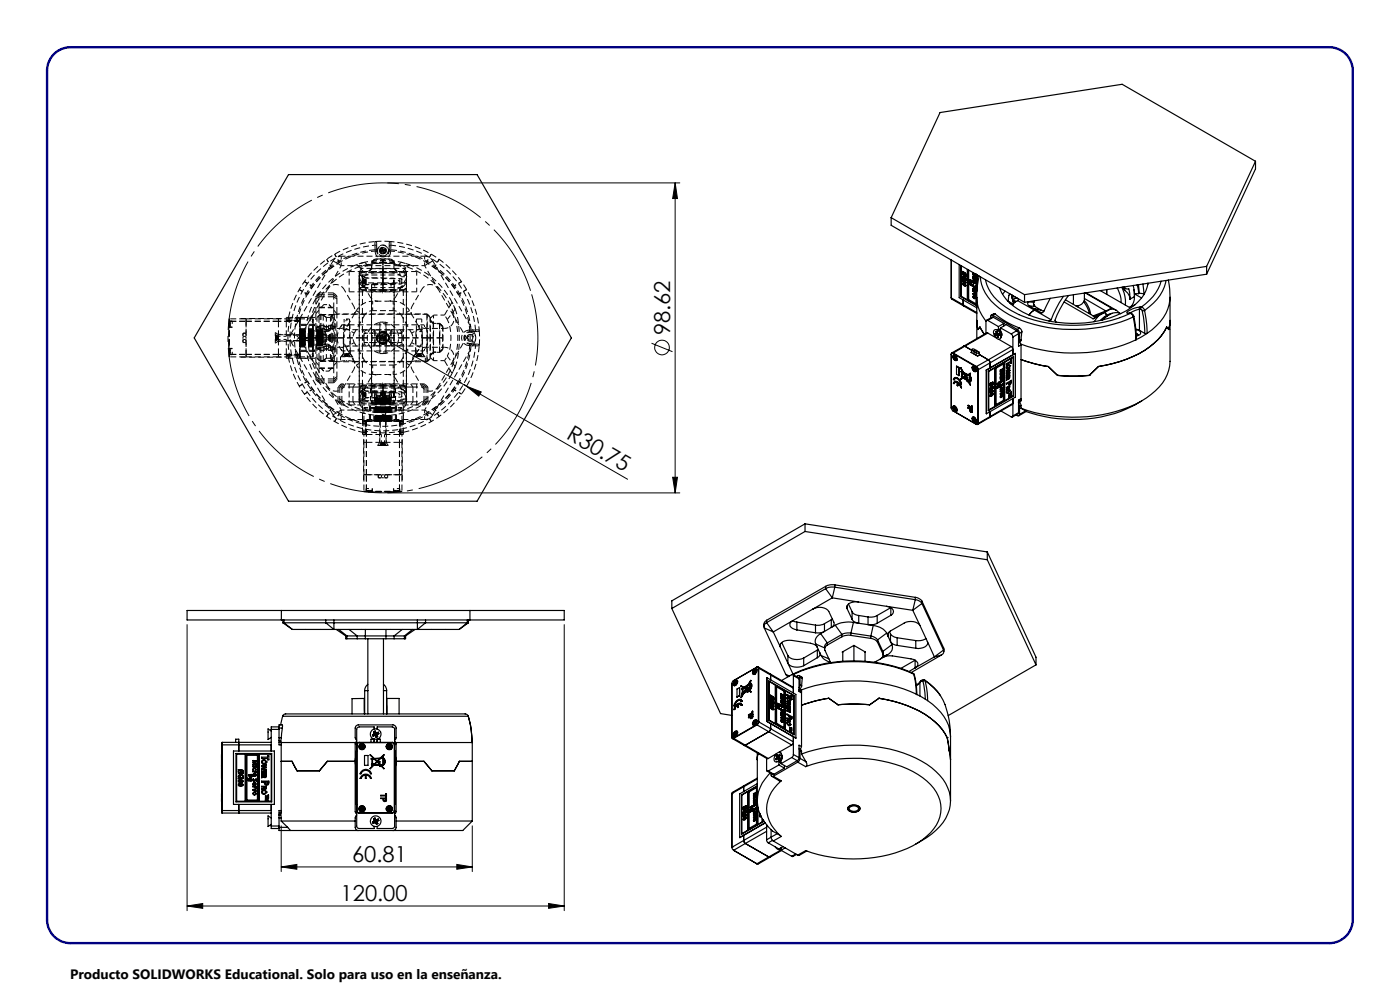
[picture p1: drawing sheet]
<svg xmlns="http://www.w3.org/2000/svg" width="297mm" height="210mm" viewBox="0 0 297 210" stroke-linecap="round" stroke-linejoin="round" font-family="sans-serif">
<defs><g id="words">
<g font-size="4.7">
<text x="142.2" y="71.1" transform="rotate(-90 142.2 71.1)">98.62</text>
<text x="120" y="92.9" transform="rotate(30 120 92.9)">R30.75</text>
<text x="74.7" y="182.9">60.81</text>
<text x="72.3" y="191.1">120.00</text>
</g>
<text font-size="2.9" x="14.9" y="207.6">Producto SOLIDWORKS Educational. Solo para uso en la enseñanza.</text>
</g></defs>
<g fill="none" stroke="#000" stroke-width=".25">
<path d="M61.2 37h40l20 34.7-20 34.6h-40l-20-34.6zM266.3 34.2l-28.2-16.3-38.7 6-10.3 22.3M266.3 34.2l-10.3 22.3M266.3 34.2v1.6l-10.3 22.4M189.1 46.2l28.2 16.3M189.1 46.2v1.6l28.2 16.3M201.8 55.2v8M203.5 56.1v7l3.7 2.2M203.8 56.3v6.6l3.4 2M203.9 56.4v6.5l1.3 .7v-6.5M204.2 59.5a.42 .42 0 0 0 .2 .5 .42 .42 0 0 0 .5-.1M204.2 57.6l.3 .1-.3 .2z"/>
<path d="M204.3 59.4l.1 .1zM204.3 59.5l.2 .3M204.3 58.6a.69 .69 0 0 1 .7 .8l-.3-.1 .2-.1a.51 .51 0 0 0-.6-.5v.2l.2 .2v-.1v.4l-.3-.3zM204.3 57.9l.2 .3 .1-.3a.47 .47 0 0 1 .4 .7l-.3-.2 .2-.1-.1-.3-.3 .4-.2-.1zM204.5 59.8v-.2l.1-.1 .3 .4M204.5 59.8h.1M204.5 59.7l.4 .3zM205 59.4h.1M205.3 57.2v6.5l1.9 1.1M205.5 57.3v6.3l1.5 .8v-6.2M205.7 59.3l.3 .5v-.3a.26 .26 0 0 1 .3 .1 .26 .26 0 0 1-.1 .4l-.3-.2zM206 59.8h.1"/>
<path d="M206.3 59.8h.1M206.4 59.1l.4 .2 .1 .3zM206.4 58.2l.4 .4zM206.4 58.6a.44 .44 0 0 1 .4 .6v-.2a.19 .19 0 0 0-.1-.2 .19 .19 0 0 0-.3 0l.1 .1zM206.4 59.6a.35 .35 0 0 1 .4 .2 .35 .35 0 0 1-.1 .3l-.3-.2zM206.5 59.6l.3 .4a.23 .23 0 0 1-.3-.1 .23 .23 0 0 1 0-.3zM206.8 59.5v.1M206.8 58.1h.1M206.9 60h.1M206.9 58.1h.1M206.9 58.1l-.5-.2 .6 .4v-.1M206.9 58.5l.1 .2z"/>
<path d="M207 58.7h.1M207.3 58.3v3.5M207.3 58.3v2.4M207.7 58.5l-.3 2-.2 2.6M208 58.7a8.9 8.9 0 0 0 4 6.7 27.6 27.6 0 0 0 16.7 4.5 29.4 29.4 0 0 0 11.7-2.7M209.1 59.3a9.1 9.1 0 0 0 4.3 5.8 26.3 26.3 0 0 0 16.5 3.8 26.5 26.5 0 0 0 9.8-2.4M246.3 59.6a9.6 9.6 0 0 1-4.2 5.5M247.4 59.5a9.8 9.8 0 0 1-4.6 6.4M247.9 59.4l.3 3.7M256 56.5l-38.7 6M256 56.5v1.7M256 58.2l-38.7 5.9"/>
<path d="M201.8 63.2h.1M201.8 75.1v11.5M201.8 63.2l.1 .3 2.5 1.4M201.8 75.2h.1M201.8 63.2l2.5 1.5M202.1 75l-.1-.1-.2 .3M202.1 75l5 2.8M202.2 74.9l-.1 .1M202.2 74.9a.24 .24 0 0 0-.3 0 .24 .24 0 0 0-.1 .2M202.2 74.9l5 2.8M202.2 75.3a.78 .78 0 0 1 .7 1.2 .78 .78 0 0 1-.7-1.2zM202.3 75.8l.2 .1"/>
<path d="M202.4 75.3a.59 .59 0 0 0 .2 1M202.4 75.7l-.1 .1M202.5 75.5a.38 .38 0 0 0-.3 .4 .38 .38 0 0 0 .3 .3M202.5 76.2l.1 .1M202.5 75.5v.3M202.5 75.9v.3M202.5 75.8l-.2-.1v.1M202.6 75.4l-.1 .1M202.6 76.3l.4 .1M202.6 75.6a.4 .4 0 0 1 .3 .3 .4 .4 0 0 1-.3 .4M202.6 75.8h.1M202.6 75.9l.2 .3-.2-.2"/>
<path d="M202.6 75.6v.3M202.6 76v.3M202.6 75.7l-.1 .1M202.6 75.9h-.1M202.7 75.5l-.1 .1M202.7 75.9l-.1 .1M202.9 77.7l.6 .3M202.9 77.7v1.7l.5 .3M202.9 77.7l.5 .3M203 76.4h.1M203.4 78v1.7M203.5 78l-.1 1.7"/>
<path d="M203.5 78h-.1M203.8 78h.1M203.8 78l.5 1-.3-.1M203.8 78l.6 1M203.9 78.8l.1 .2v.8M203.9 78.8l.1 .1M203.9 78.8h.1M203.9 78.8l.2 .1M204 79.9h.2v.2zM204 79.8l-.1 .1 .2 .3-.3 .3M204 79.7v.1M204.1 79.8l.1 .3"/>
<path d="M204.1 79.9l.1 .1zM204.1 78.9h.2M204.1 78.9h-.1M204.1 79.8l.2 .3 .9-.6-.8-.3 .4 .6M204.1 79.8l.3 .2M204.1 79.9l.1 .1M204.1 79.8v-.8l.7 .8M204.2 60.1l.6 .2 .1 .4a.6 .6 0 0 1-.7-.6zM204.3 60.2l.6 .4zM204.3 64.7l.1 .2M204.3 63.6v1.1M204.3 64.7l2.9 1.6"/>
<path d="M204.4 79l.9 .5 .5-.3M204.4 73.4h.3M204.4 64.9l2.8 1.6M204.4 73.4l-2.5 1.5M204.4 79l1 .5M204.4 79h.1M204.5 79.2l.4 .6M204.7 73.4l1.4 .9M204.7 73.4l-2.5 1.5M204.8 79.9l-.4 .2M204.8 79.9l.3 .7-.7-.5M204.9 79.9l.4-.3 .4 .2v1.1l-.4-.2"/>
<path d="M204.9 79.9l.2 .4v-.3M204.9 79.9h.1M204.9 79.9l.2 .3M205.5 79.5l.2 .1M205.5 79.5h-.1M205.7 79.5v.2l-.3-.2M205.7 79.5h.1M205.7 79.8v1.1zM205.7 79.7a.87 .87 0 0 1 0 1.3l-.2-.1v.1M205.7 79.5v.2M205.8 79.7a.91 .91 0 0 1 0 1.3M205.8 79.5v.2"/>
<path d="M205.8 79.9l-.1 1M205.8 79.7h-.1M205.8 79.5h-.1M205.8 60.3l-.1-.3a.34 .34 0 0 1 .4 .1 .34 .34 0 0 1 0 .4M205.8 60.3h.1M205.8 60.3l-.2-.5 .1 .6 .5 .1M205.8 79.2v.1M205.8 79.2h.1M205.8 60.1h.2l.1 .3-.3-.2zM205.8 79.2l.1 .1M205.8 79.3l-.4 .2M205.9 79.3l-.4 .2"/>
<path d="M205.9 79.3h-.1M206.1 60.5h.1M206.1 74.2v.6M206.1 74.7h-.1l1.4 .9 .5-.3 1.8 1M206.2 77.8a.62 .62 0 0 1 .8 .3 .62 .62 0 0 1-.1 .8l-.6-.5zM206.2 74.1h.6a.31 .31 0 0 1-.3 .3 .31 .31 0 0 1-.3-.3zM206.4 60.4l.2 .5a.22 .22 0 0 1 .2-.2 .22 .22 0 0 1 .2 .3v.2l-.1-.4-.2 .2a.38 .38 0 0 1-.3-.6zM206.4 61.2a.3 .3 0 0 1 .4 .1 .3 .3 0 0 1-.1 .4l-.1-.1v-.4l-.2 .3zM206.4 62.3h.4l-.3 .1 .3 .4zM206.4 78.2l.2 .1M206.4 62.8a.36 .36 0 0 1 .4 .2 .36 .36 0 0 1-.1 .4l-.3-.3zM206.5 77.7a.67 .67 0 0 0 .2 1"/>
<path d="M206.5 62.4h.1M206.5 77.7h.1M206.6 78.1l-.2 .1M206.6 77.7h-.1M206.6 77.8a.38 .38 0 0 0-.3 .4 .38 .38 0 0 0 .3 .4M206.6 78.6l.1 .1M206.6 74.5v.6M206.6 77.8v.3M206.6 78.3v.3M206.6 78.1l-.2-.1v.2M206.6 78.1h.2M206.7 61.3v.3z"/>
<path d="M206.7 77.7l-.1 .1M206.7 74.3l.6 .1a.29 .29 0 0 1-.4 .3 .29 .29 0 0 1-.2-.4zM206.8 78.7h.3M206.8 62l.1 .2M206.8 62h.1M206.8 62l-.4-.3 .5 .5M206.8 78a.39 .39 0 0 1 .2 .3 .39 .39 0 0 1-.2 .4M206.8 78.7h.1M206.8 78v.2M206.8 78.4v.3M206.8 78.2l.2 .3-.2-.1M206.8 78.2l-.2 .1"/>
<path d="M206.8 77.8v.2M206.8 74.2v.1M206.8 78.3v.1M206.9 62.2h.1M206.9 63.2h.1M207.1 74.7v.7M207.1 77.8l.3 .6M207.1 74.7a.29 .29 0 0 1 .4-.2 .29 .29 0 0 1 .1 .4h-.4zM207.1 78.7h.1M207.2 77.7l.3 .7M207.2 77.7l-.1 .1M207.2 68l.3 1.9z"/>
<path d="M207.2 63.1a7.6 7.6 0 0 0 2 5M207.2 63.1v8.7M207.3 74.5v.1M207.4 78.4h.1M207.4 78.4v11.4M207.5 69.9l.4-.5 .9 1.5M207.5 69.9h.1M207.5 78.4v11.4M207.8 74.7v.7M207.8 75.2l1.9 1.1M209.2 78.5h.1M209.2 78.5l.1 9.3"/>
<path d="M209.3 78.5v9.3M209.5 70.7l-.2-.1-4.9 2.8M209.5 68l-.2-.1-.1 .3v2.5M209.5 70.7l-4.8 2.7M209.5 70.7l1.8 .9M209.5 68l2.3 1.3M209.7 76.3l.3 .7M209.7 76.3l-2.5 1.4M209.7 78.7l5.3-3.1v8.4l-5.3 3.1zM209.8 78.8l1.2-.7v8.1l-1.2 .8zM210 77v1M210 77l-2.5 1.4"/>
<path d="M210.6 66.9a.28 .28 0 0 0-.3 0 .28 .28 0 0 0-.2 .3v.2M210.6 66.9l5.2 3M210.7 67.3h-.2l-1.2 .6M210.7 67.3l2.3 1.3M210.7 67.3l-1.2 .7M210.9 70a1.27 1.27 0 0 1 1.3 1.9 1.2 1.2 0 0 1-1.5-1.4zM211.1 66.6a17.9 17.9 0 0 0 5.2 3M211.1 66.6l-.2-.1-.6 .3M211.1 66.6l-.5 .3M211.1 78l1.9-1.1v8.1l-1.9 1.2zM211.2 71l.2 .1M211.3 70.8h-.2l.1 .2"/>
<path d="M211.3 78.1l1.6-.9v7.7l-1.6 .9zM211.3 70.6v.2M211.3 70.6v-.3h.2l.2 .5M211.3 69.9a1.12 1.12 0 0 1 1 1.7M211.4 71.1l.1 .1M211.5 71.2l.1 .3M211.6 70.6h-.3M211.6 70.7l-.3 .1M211.7 70.8l-.5 .2M211.7 70.8h.2l.2 .3h-.3v.5l-.2-.1M211.7 70.8l-.3 .3M211.8 71.3l-.2 .2"/>
<path d="M211.8 70h-.1M211.8 69.3v.7M211.8 72l2.7 1.5M211.9 70.9l-.4 .3M212 70.9l-.2 .2M212.2 79.4l.5-.2zM212.3 69.6v.7l.2 .7-.1 .3M212.3 69.8l-.5 .2M212.3 69.6l2.2 1.2M212.3 69.6l1.1-.7 2.3 1.3M212.3 69.7l-.5 .3M212.3 79.7l.3-.1 .1 .2-.2 .1 .1-.1-.2-.1-.2 .4z"/>
<path d="M212.3 78.8l.5-.1v.1l-.6 .4 .5-.4M212.3 78.8h.1M212.5 71.1l-.1 .1M212.7 78.3l-.5 .2 .6-.3-.5 .6M212.7 78.3h.1M212.7 78.3l-.5 .6 .5-.1M212.7 78.8h.1M212.7 79.1v.2zM212.8 79.2v.1M213 68.6l-1.2 .7M213 68.6v.5M213.1 76.8l1.8-1v8.2l-1.8 1z"/>
<path d="M213.2 61.8l-.5 .6M213.5 79.5l.7-.4v.5h-.1v-.3l-.2 .1v.4l-.1-.3-.2 .1-.1 .4zM213.5 77.1l.9-.4v-.3l.2-.1v.7l-.2 .1v-.2l-.9 .5zM213.6 79.1h.1M213.6 78.6l.6-.2-.6 .7M213.6 78.6h.1M213.7 77.5l.3-.2a.47 .47 0 0 1 .1 .6 .47 .47 0 0 1-.6 .2zM213.7 77.7l.4-.2a.39 .39 0 0 1-.1 .4 .39 .39 0 0 1-.4 .1zM213.9 63.9l1.1 .6M214.1 78.6l-.6 .6 .7-.2v-.1l-.6 .2M214.1 78.6l-.6 .1 .7-.7-.6 .6M214.1 78.6h.1"/>
<path d="M214.1 77.6h.1M214.2 77.6h.1M214.3 64.3l.3 .2h.4M214.3 62.4l-.3 .2-.1 1.3M214.5 73.5l.4 .6-4.9 2.9M214.5 70.8l.4 .7M214.5 73.5l-4.8 2.8M214.6 62.5l.2 .9M214.7 63v.2M214.7 62.9v-.3l.1 1.2M214.8 63.8l.2 .7M214.8 63.8l.5 .3"/>
<path d="M214.9 62.7v.9M214.9 71.5v3.7M214.9 63.6l.6 .4M215.4 63.3l-.5 .3M215.4 63v.3M215.4 75l-6.1 3.5M215.4 75v9.2l-6.1 3.6M215.4 75l-6.2 3.5M215.7 70.2l.4 .6M215.7 70.2l-1.2 .6M215.8 69.9l.3 .3 .2 .5M215.8 63.2l-.4 .1"/>
<path d="M215.9 63.8l-.7 .4-.4 .6M215.9 63.8l3.6 2M216.1 63.4l-.2 .4M216.1 70.8l-1.2 .7M216.1 70.8v2.7l.5-.3M216.2 72.6l.3 .4M216.3 69.6l.3 .3 .2 .5M216.3 72.3l-.2 .4M216.3 70.7v1.6M216.3 69.6l-.5 .3M216.5 73l.1 11.9M216.6 72.1l-.1 .4-.4 .2"/>
<path d="M216.6 76.3a27.4 27.4 0 0 0 5.8 1.4M216.6 72.1l-.3 .2M216.8 70.4l-.2 1.7M216.8 70.4l-.5 .3M217.3 62.5v1.6M218.1 64l-.1 .4 .3 .5M218.1 64l1.2 .1M218.3 64.9l2.5 1.4M218.3 64.9l1.2 .1M219.3 64.4l.2 .6M219.3 64.1v.6l.2 .3M219.4 64.6h-.1"/>
<path d="M219.4 64.7l-.1 .1M219.5 65.8l-.6 .4-.6 .6M219.5 63.8l-.2 .3M219.5 65.8l3.5 2M219.5 64.9h.1M219.5 65l1.3 .7M220.8 65.7l-1.3-.1v.2M220.8 65.7l.6 .4M220.8 66.3h.3M222.4 77.7l1.9 1.9M222.8 63.3l-1.4 2.8-.3 .2h-.3M223 67.8l-.5 .3"/>
<path d="M224.3 79.6a32.3 32.3 0 0 0 6.8 0M224.3 79.6h.1M225.6 62.9l-1.5 2.5-1.1 2.4M225.7 64.1l6.2 3.5M226 63.6l6.4 3.7-.5 .3M226.7 62.7l-1.2 1.8-1.2 2.3-.5 1.1 .2 .4M227.7 62.5v2.1M228.5 64.8l-.3 .1M228.5 64.8l.2 .3M229.9 64l.1-.3 .5 .6 .6 1.2 .3 1.2M229.9 64l-.4 .5-.5 .3h-.5M229.9 64l.7 1.2 .5 1.3"/>
<path d="M230 62.2v1.8M230 63.3l4.6 2.7M230.3 62.2l5.5 3.2M230.4 62.1l6.4 3.7M231.1 79.6h.1M232 67h.1M233.1 67l-1 1.3M233.1 67l-1.2 .6M233.4 61.7l6.3 3.6 1.1-.7M234.4 66.2l-1.3 .8M234.4 66.2l.4 .7M234.4 66.2l-2.2 .9"/>
<path d="M234.6 66l-2.6 1M234.8 66.9l-1.3 1.1M234.8 61.4v1M234.8 66.9v.2M234.8 67l-1.1 .9M235.3 66.8l-.5 .2M235.5 65.6a1.81 1.81 0 0 1 1.9 .8M235.5 65.6l-1.1 .6M235.8 65.4l-1.2 .6M235.8 65.4l-.3 .2M235.9 66.5l-1.1 .4M237 61.1l.1 .2a6 6 0 0 1 .7 2.9"/>
<path d="M237.7 66.5a2.83 2.83 0 0 0-3.2 .9l-.6 .5M238 61l.2 .4a6.7 6.7 0 0 1 .5 3.3M238.2 60.9l.4 .7M238.2 60.9l.6 .3M238.4 61l.2 .6M238.5 60.8a.65 .65 0 0 0 1 .5l.2 2.2M238.6 61.6l.7 .6 .4 .8v.5M239.4 66.5h.2M239.5 66.5h.2M239.6 66.5h.3h-.2M239.6 66.5h-.1M239.6 65.2h.1"/>
<path d="M239.7 66.5l.5 .3 .2 .4M239.8 66.5l.4 .1 .3 .5M240.1 65l-.4 .1M240.4 67.2l.5 3.1v1.8M240.4 60.5l.3 2.4M240.5 67.1a14.7 14.7 0 0 1 .5 5h-.1M240.5 67.1l-.1 .1M240.6 61.4l.1 1.5M240.7 62.9a2.59 2.59 0 0 1-1.1 2.3M240.7 62.9l-1 .6M240.9 72.1a33.3 33.3 0 0 1-24.4 .9M241 69.8l.7 .3"/>
<path d="M241 69.9a.91 .91 0 0 1 1 .9l-.5 .3-.4 .2M241 70.8l.5 .3M241.2 60.4l.3 1.9M241.5 60.4l.2 1.8M241.5 62.3h-.8l1.5 .9M241.7 62.2l-.2 .1M241.7 62.2l1 .1M241.7 65.6l-2.1 .9M241.7 65.6v4.5M241.7 65.6h.3M241.7 70.1l1.2 .6M241.8 65.1a4.4 4.4 0 0 0-2.8 1.2l.5 .2"/>
<path d="M241.8 65.1l-.1 .5M241.8 65.1h.3M242 65.6l.3 .3M242.1 65.1l.3 .2 .4 .6M242.1 65.1l-.1 .5M242.3 65.9l.5 3.1 .1 1.7M242.5 60.2l.2 2.1M242.7 62.3v.1M242.8 65.9h-.5M242.8 65.9l.5 3v1.8M242.9 70.7h.4M243.3 70.7l-2.4 1.4"/>
<path d="M243.4 60.1l.1 .2M243.6 60.1a8.4 8.4 0 0 1-4.7 5.8 24.6 24.6 0 0 1-22.9-.3 8.5 8.5 0 0 1-3.9-4.5M247.5 69.4l.4 .5M247.5 69.4a14.7 14.7 0 0 1-8.5 6.8 29.5 29.5 0 0 1-6 1.5l-1.9 1.9-2.6 .2-4.1-.2-2-1.9M247.5 69.4a14.7 14.7 0 0 1-8.5 6.8l-2.9 .9-3.1 .6-1.9 1.9M247.9 69.9h.1M248.2 68l-.3 1.9M248.2 63.1v13.6a9 9 0 0 1-4 7 26.4 26.4 0 0 1-15.2 4.8 32.2 32.2 0 0 1-12.4-1.9M248.2 63.1a9 9 0 0 1-3.8 6.8l-1.1 .8M201.8 86.6l.3 .5M201.8 86.6h.1M202.1 87.1l5 2.9"/>
<path d="M202.2 86.1a.7 .7 0 0 1 .7 .4 .7 .7 0 0 1-.1 .8l-.6-.4-.1-.5zM202.3 86.6l.2 .1M202.4 80.6l-.2-.1 .2-.3a1.07 1.07 0 0 1 1.4 .9l.1 .3M202.4 80.6a.62 .62 0 0 1 .6-.3 .62 .62 0 0 1 .5 .5l.4 .6M202.4 81.4a.42 .42 0 0 1 .6-.3v.6l.2 .1M202.4 81.4l-.2-.1 .2-.2a1.07 1.07 0 0 1 1.4 .8l.1 .4M202.4 86.1a.6 .6 0 0 0 .2 1M202.4 86.5l-.1 .1M202.5 80.1a1.2 1.2 0 0 1 1.4 1.3M202.5 81a1.2 1.2 0 0 1 1.4 1.3M202.5 86.3a.38 .38 0 0 0-.3 .4 .38 .38 0 0 0 .3 .3M202.5 87l.1 .1"/>
<path d="M202.5 86.6l-.2-.2v.2M202.5 86.3v.3M202.5 86.7v.3M202.6 86.1l-.1 .2M202.6 80.3l-.2 .3M202.6 81.1l-.2 .3M202.6 87.1h.4M202.6 86.4a.37 .37 0 0 1 .4 .3 .37 .37 0 0 1-.4 .4M202.6 86.6l.2 .3-.2-.1M202.6 86.4v.2M202.6 86.8v.3M202.6 86.5l-.1 .1"/>
<path d="M202.6 86.6l-.1 .1M202.7 86.2l-.1 .2M202.7 86.7h.1M202.7 86.7l-.1 .1M203 87.1v.1M203.2 81.8v-.6l.7 1.1M203.2 81.3v.5M204.3 80.2l-.5 .3M204.3 80.2l.9 .5v.2l.6 .8-.2-.7M204.4 80.1h.1M204.4 80.1l.7 .4M205.1 80l.1 .1"/>
<path d="M205.1 80l.2 .1M205.2 80.1v.5M205.2 80.6l.1 .1M205.2 80.9l.2 .1M205.3 80.5l-.1 .1M205.3 80.7l-.1 .2M205.3 80.7l.1 .3M205.3 80.5l.1 .2M205.3 80.1v.4M205.3 80.8h.1M205.3 80.1h-.1M205.3 80.8l.1 .1"/>
<path d="M205.3 80.8l-.1 .1M205.4 86.5l.3 .3a.45 .45 0 0 0 .1 .4 .45 .45 0 0 0 .4 .2v-.1M205.4 86.5l.9 .5M205.4 86l.7 .4M205.4 80.7l.3 .1M205.4 80.7h-.1M205.4 86l.7 .4v-.2M205.4 86l.7 .5 .1 .3M205.4 86.5l.8 .5M205.4 80.8h.1M205.4 80.8v.1M205.5 81l.3 .6"/>
<path d="M205.6 80.9v.1M205.6 81h-.1M205.8 87.1v-.3l.3 .2v.3h-.1M205.8 87.1l.2 .2M205.8 87l.2 .3M205.8 87v.1M205.9 80.2v.5zM206 87.3h.1M206.1 86.2h.2M206.1 86.2h.1M206.2 86.2v.6M206.2 87v.3"/>
<path d="M206.2 87h.1M206.2 88.6a.64 .64 0 0 1 .8 .3 .64 .64 0 0 1-.1 .8l-.6-.5zM206.2 87.4v.1M206.2 87.4h.1M206.3 87.2l-.1 .2M206.3 86.2l-.1 .6M206.3 87v.2M206.3 86.2h-.1M206.3 87.2l-.1 .1M206.4 89l.2 .1M206.5 88.5a.67 .67 0 0 0 .2 1M206.5 88.4v.1"/>
<path d="M206.6 88.9l-.2 .1M206.6 88.4l-.1 .1M206.6 88.6a.37 .37 0 0 0-.3 .4 .37 .37 0 0 0 .3 .4M206.6 89.4l.1 .1M206.6 88.6v.3M206.6 89.1v.3M206.6 88.9l-.2-.1v.2M206.7 88.5l-.1 .1M206.7 88.9h.1M206.8 89.5h.3M206.8 88.7a.38 .38 0 0 1 .2 .4 .38 .38 0 0 1-.2 .4M206.8 88.7v.3"/>
<path d="M206.8 89.2v.3M206.8 89l.2 .3-.2-.1M206.8 88.9h-.2M206.8 89l-.2 .1M206.8 88.6v.1M206.8 89.1h.1M206.8 89.1v.1M207.1 89.5h.1M207.1 90h.1M207.4 89.8v.2h-.3M207.4 89.8h.1M207.5 89.8l-.1 .3-.3-.1"/>
<path d="M209.9 88.6l-2.5 1.4M210 82.5l.1-.4 .4-.3 .2 .1v.5l-.2 .1M210 81.3l.3-.1-.3 .5M210 81.4v.3M210 81.3v.1M210 88.4l-.1 .2M210 88.4l4.9-2.9-.1 .3-4.9 2.8M210 82.5h.3M210 82.5l.6-.5 .1 .1-.2 .4M210 87.3v1.1M210 88.4l-2.5 1.4M210.1 83l.1 .1-.2 .2z"/>
<path d="M210.2 83.7l.5-.1-.7 .4zM210.2 83.6l.5-.1a.5 .5 0 0 1-.7 .6zM210.3 83.2v-.1a.21 .21 0 0 1 .2-.3 .21 .21 0 0 1 .1 .3l-.4 .3-.2-.1M210.3 83.2h.1M210.3 83.2h-.3M210.3 82.4v.4v-.1l-.3 .2v-.4M210.4 83l.3-.1-.3 .3zM210.5 81.1h.2v.4l-.2 .2 .2-.5-.2 .1a.41 .41 0 0 1-.5 .5v-.1l.1 .1 .2-.1zM210.5 82.5h.1M211.5 81.3l.3 .2a.23 .23 0 0 1 0-.4 .23 .23 0 0 1 .3 .1 .31 .31 0 0 1-.2 .4 .31 .31 0 0 1-.4-.3zM211.6 82.2h.1M211.8 81.5h.1"/>
<path d="M211.9 81.2h.2l-.2 .2zM211.9 82h.1M211.9 82v-.2a.32 .32 0 0 0-.3 .1 .32 .32 0 0 0 0 .3M211.9 82l.1 .2-.6 .2v-.4l.1 .3 .1-.1M212.1 81.2h.1M212.2 80.3l.5-.2v.3zM212.2 83.5l.5-.4-.4 .4 .4-.1v.2h-.5zM212.2 80.8l.3-.2a.27 .27 0 0 1 .1 .4 .27 .27 0 0 1-.4 0zM212.2 81.7l.1 .2 .4-.5 .1 .4-.2-.2a.32 .32 0 0 1-.1 .3 .32 .32 0 0 1-.3 .1zM212.2 84l.3-.2a.27 .27 0 0 1 .1 .4 .27 .27 0 0 1-.4 0zM212.3 82.3l.2-.2a.27 .27 0 0 1 .2 .3 .27 .27 0 0 1-.3 .2v-.3l-.2 .3zM212.3 83.5h.1"/>
<path d="M212.4 87.2l2.2 1.3h.2l.1-.3M212.4 80.7h.2v.1l-.3 .3zM212.4 83.9l.2 .1-.3 .3zM212.5 82.3v.2zM212.5 80.2h.1M212.5 82.8l.2 .1M212.5 82.8h.1M212.5 82.8l.2-.1-.5 .2v.2l.3-.2 .2 .1M212.7 80.7h.1M212.7 83.9h.1M212.7 82.9v.1M213.5 81.3l1.1-.6-.2 .8-.3 .1h-.1l-.1-.4-.4 .3z"/>
<path d="M213.5 80.1l.7-.3a.38 .38 0 0 1-.3 .6l-.4 .3 .3-.6-.3 .2zM213.5 82.2l.7-.3a.38 .38 0 0 1-.3 .5l-.4 .4 .3-.6-.3 .1zM213.7 82.7l.3-.2a.47 .47 0 0 1 .1 .7 .47 .47 0 0 1-.6 .2zM213.7 82.9l.4-.2a.4 .4 0 0 1-.1 .4 .4 .4 0 0 1-.4 .1zM213.8 80.3h.1M213.8 82.4h.1M213.9 80.1l.2-.2v.3l-.2 .1zM213.9 82.1l.2-.1-.2 .3zM214.1 83.8l.4-.2-.4 .5 .4-.1v.1l-.4 .3 .4-.3-.4 .1 .4-.5zM214.1 81.2l.4-.2a.25 .25 0 0 1-.1 .3 .25 .25 0 0 1-.3 0zM214.1 83.5l.4-.2v-.2v.5v-.2zM214.1 82.8h.1"/>
<path d="M214.2 82.8h.1M214.9 84.5v3.7M216 85.3l.5 .4 .1 .3M216.1 87.6l-.1 .2-1.2 .7M216.1 85.6l.2 .6M216.1 87.6l-1.2 .6M216.3 87.9a.3 .3 0 0 1-.2 .3 .3 .3 0 0 1-.3 0l-.3-.2M216.3 86.2v1.7M216.6 84.9l-.2 .4h-.4M216.6 84.7l-.5 .3M216.6 86v.6M216.6 84.6l-.5 .3v2.7"/>
<path d="M216.6 86.6l1 .6M216.6 86l-.3 .2M216.6 84.9l-.5 .4M217.6 87.2l.1 .1-1.6 .9M217.6 87.2l-1.3 .7M242.2 85a29 29 0 0 1-24.5 2.3M170.8 112.7l-28.3 16.4M170.8 112.7l38.6 6M170.8 111.1v1.6M170.8 111.1l38.6 6M170.8 111.1l-28.3 16.4v1.6M209.4 118.7l10.4 22.3"/>
<path d="M209.4 117.1v1.6M209.4 117.1l10.4 22.3v1.6M39.7 129.5h80v2h-80zM59.7 129.5v2M60 132.1h.3M60 131.5v.6M60 132.1l2 1.4M60.3 132.1h8.8M60.3 132.1l1.7 1.4M60.3 131.5v.6M62 133.5h35.4M69.1 132.1h21.2"/>
<path d="M69.1 131.5v.6M70.8 131.5v2l-1.7-1.4M71.3 133.5l2 1.4M71.9 133.5l1.7 1.4M73.3 134.9h.3M73.3 134.9v.6h.3M73.6 134.9h2.2M73.6 135.5h2.2M73.6 134.9v.6M74 133.5l1.8 1.4M75.8 134.9h7.8M75.8 135.5h1.7"/>
<path d="M75.8 134.9v.6M77.5 133.5v2M77.5 135.5h4.4M78 135.5v15.9M81.4 135.5v15.9M81.9 135.5h1.7M81.9 133.5v2M83.6 134.9h2.2M83.6 135.5h2.2M83.6 134.9v.6M85.3 133.5l-1.7 1.4M85.8 134.9h.2"/>
<path d="M85.8 134.9v.6M86 134.9v.6h-.2M87.5 133.5l-1.7 1.4M88.1 133.5l-2.1 1.4M88.5 131.5v2l1.8-1.4M90.3 132.1h8.8M90.3 131.5v.6M99.1 132.1h.3M99.1 131.5v.6M99.1 132.1l-1.7 1.4M99.4 132.1l-2 1.4M99.4 131.5v.6"/>
<path d="M99.7 129.5v2M142.5 129.1l10.4 22.3 2.4 .4M162.1 133.2l1.9 .8M162.1 133.2l4.6 9.8M162.6 132.1a.9 .9 0 0 0-.5 1.1M162.6 131.6l-.5 .6v.7M162.6 132.1l1.4 1.9M162.6 131.6v.5M164 134l1.6 3.3M165.6 137.3a1.21 1.21 0 0 1 1.4-1.5h1l3.9 .6a1.86 1.86 0 0 1 1.5 .9M165.6 137.3l1.5 3.4M165.6 136.7v.6"/>
<path d="M165.8 136.3l1.3 2.8M167.1 139.1a2.74 2.74 0 0 0 3.4 .5M167.1 139.1v1.6M168.1 131.7a.94 .94 0 0 0-.5 1.1 .94 .94 0 0 0 1 .7l.5 .1M168.1 131.7l1 .3M168.1 131.7l-4.1 2.3M169.1 133.6l3.9 .6M169.1 132v1.6M169.1 132l3.9 .6M170.5 139.6v1.6M172.5 129.2a2.63 2.63 0 0 1 3.3 .5l1.1 2.3a.88 .88 0 0 1-.5 1.1M172.5 129.2l-4.4 2.5"/>
<path d="M173 132.6v1.6M173.1 136.6l.3 .7M173.1 136.6l1.8 .8M173.4 137.3l.5 1.1M173.4 139.5l-2.9 1.7M173.4 137.9v1.6M173.4 137.9l-2.9 1.7M173.6 137.8l-.2 .1M173.9 138.4a.85 .85 0 0 1-.5 1.1M173.9 138.4l.3 .7M174.1 134.4a1.73 1.73 0 0 0-1 2.2M174.1 134.4l1.4 2"/>
<path d="M174.2 139.1l.7 .8 1.3 .6M174.2 139.1l1.7 .7M174.9 133.9l-.6 .3h-1.3M174.9 132.3a2.85 2.85 0 0 1-1.9 .3M174.9 133.9l-.8 .5M174.9 132.3v1.6M175.2 124.9l1.4 1.9M175.2 124.4v.5M175.2 124.9l-12.6 7.2M175.2 124.4l-12.6 7.2M175.5 136.8a.9 .9 0 0 0-.5 1.2l1.2 2.6M175.5 136.4l-.6 .6v.7"/>
<path d="M175.5 136.4v.4M176.4 131.5v1.6M176.4 133.1l-1.5 .8M176.4 131.5l-1.5 .8M176.6 131.3l-.2 .2M176.6 126.8l5.5 .9M176.6 126.8l-4.1 2.4M177.1 124.6a2.9 2.9 0 0 0-1.9 .3M177.1 124.1a2.9 2.9 0 0 0-1.9 .3M177.1 124.6l-.5 2.2M177.1 124.6l17.1 2.6M177.1 124.1v.5"/>
<path d="M177.1 124.1l17.1 2.6M177.2 132.6l-.8 .5M177.2 132.6l1.4 2M178.6 135.1l-3.1 1.7M178.6 134.6v.5M178.6 134.6l-3.1 1.8M178.8 138.2v2.1M179.7 129.1l1.1 2.3M179.7 128.5v.6M180 128.1l.8 1.6M180.5 134.3h-1.3l-.6 .3M180.5 134.8h-1.3l-.6 .3"/>
<path d="M180.5 134.3l4.2 .6M180.5 134.8l4.2 .6M180.5 134.3v.5M180.8 131.4a1.76 1.76 0 0 0 1.4 .8M180.8 129.7a1.63 1.63 0 0 0 1.4 .9M180.8 129.7v1.7M181 132a6 6 0 0 0-3.8 .6M181 132l1.2 .2M181 132l-.5 2.3M181.2 136.9l-2.5 1.4 .1 .1M181.2 136.9l2.3 1.5M181.2 136.9v3.3"/>
<path d="M182.1 127.7h-1a1.21 1.21 0 0 0-1.4 1.4M182.1 127.7l11.5 1.8M182.2 132.2l1.9 .3M182.2 130.6v1.6M182.2 130.6l1.9 .3M183.5 138.2v2.1M184.1 132.5l1.1 .2M184.1 130.9v1.6M184.7 135.4a1.78 1.78 0 0 1 1.5 .8M184.7 134.9a2.06 2.06 0 0 1 1.5 .8M184.7 134.9v.5M185.2 132.7a3.8 3.8 0 0 1 2.9 1.6"/>
<path d="M185.2 132.7l-.5 2.2M186.1 132.2l-.7 .3h-1.3M186.1 130.6a3 3 0 0 1-2 .3M186.1 130.6v1.6M186.2 136.2l1.1 2.5M186.2 135.7v.5M186.2 135.7l1.1 2.5M187.3 138.7a.88 .88 0 0 1-.5 1.1l-1.2 .7M187.3 138.2l.1 .8M187.3 138.2v.5M187.4 139.4a3 3 0 0 1 1.9-.3l4 .7a1.25 1.25 0 0 1 1.4 1.4l-.6 .5M187.4 139.4l-.6 .4"/>
<path d="M188.1 128.6a1.21 1.21 0 0 1 1.4 1.4l-.5 .5M188.1 134.3l.3 .7M188.1 134.3l-1.9 1.4M188.2 139l-.8 .4M188.2 139l-.9 .2M188.4 135l.5 1.1M188.4 134.4v.6M188.7 134l.2 .5M188.9 136.1a1.78 1.78 0 0 0 1.4 .8M188.9 134.5a2.06 2.06 0 0 0 1.4 .8M188.9 136.1l.3 .6M188.9 134.5v1.6"/>
<path d="M189 130.5l-2.9 1.7M189 130.5v-1.6l-2.9 1.7M189.2 136.7a1.71 1.71 0 0 1-1 2.3M189.2 136.7l-1.9 1.5M190.3 136.9l4 .6M190.3 135.3v1.6M190.3 135.3l4 .6M193.6 129.5l1.6 3.2M194.2 127.2a1.78 1.78 0 0 1 1.4 .8M194.2 126.7a2.06 2.06 0 0 1 1.4 .8M194.2 127.2l-.6 2.3M194.2 126.7v.5"/>
<path d="M194.3 135.9v1.6M195.2 132.7a2.68 2.68 0 0 0-3.4-.5l-2.9 1.6a.88 .88 0 0 0-.5 1.2M195.2 132.7l1.5 3.4M195.6 128l-2 1.5M195.6 128l4.6 9.9M195.6 127.5v.5M195.6 127.5l4.6 9.9M196.4 135.5l-1.1 .4h-1M196.7 136.1a1.25 1.25 0 0 1-1.4 1.4h-1M196.7 136.1l1.5 3.2M198.2 139.3l-4.1 2.4M199.6 139l-1.4 .3"/>
<path d="M199.6 139l-6.3 3.7M200.2 137.9a.83 .83 0 0 1-.6 1.1M200.2 137.4v.8M200.2 137.9l-2 1.4M200.2 137.4v.5M47.1 158h.1M47.1 158v13.9M47.1 157.5v.5M47.1 158h10.4M47.1 157.5h10.4M49.5 159.3h8.7v11.3h-8.7zM50 157.5v-.7h.7v.7"/>
<path d="M50.1 159.8h7.5v10.3h-7.5zM50.2 160h1.8v10h-1.8zM50.7 157.5v.5M50.7 158v1.3M52.1 160h2.8v10h-2.8zM55 160h2.5v10h-2.5zM57.5 155.1l-.6-.5v2.3l.6-.5M57.5 154.7v4.6M57.5 154.7h1.7M59.2 154.4v-.6h.7v.6M59.2 156.5v1.5h.5M59.2 154.2h-1.7v.5"/>
<path d="M59.2 157.2h.3M59.2 156.5h.5M59.2 154.4h.7M59.2 154.4v2.1M59.2 157.5h.5M59.5 157.2l.2 .3M59.7 157.5h15.7M59.7 157.5v14.9l-.2 .4M59.7 156.5l-.2 .7M59.9 154.4l-.2 2.1M60 151.9l-.5 1.9M60 151.9h39.3"/>
<path d="M74.7 151.4v-3.2h2.6v3.2M75.4 157.5v14.6l.3 .6M75.7 157l-.3-.5v-2.1a.73 .73 0 0 1 .6-.6h7.4a.73 .73 0 0 1 .6 .6v2.2l-.3 .4M75.7 157.3l-.3 .2M75.7 159.3v11.3M75.7 158v13.9M76.2 157.5l-.4 .2-.1 .3M76.2 157.5a.4 .4 0 0 0-.5 .5M76.2 157.5h.1M76.2 157.5h7M76.4 158.5h.3M76.4 158.3h.3"/>
<path d="M76.4 158.3v.2M76.4 158.3h.1M76.4 158.4h.3M76.4 158.3v.1M76.4 158.4v.1M76.7 157.9a.45 .45 0 0 0-.4 .5 .45 .45 0 0 0 .4 .4M76.7 158.8v.2M76.7 157.9v.4M76.7 158.5v.3M76.7 158.3h.1M76.7 157.8a.58 .58 0 0 0-.5 .6 .58 .58 0 0 0 .5 .6M76.7 157.8v.1"/>
<path d="M76.7 157.8h.1M76.7 159h.1M76.7 157.8v.5M76.7 158.4v.6M76.7 158.4v.1M76.8 157.8h.1M76.8 159h.1M76.8 158.4l.4 .1M76.8 157.8v.5M76.8 158.4v.6M76.8 158.4l.1 .1M76.9 157.8a.58 .58 0 0 1 .5 .6 .58 .58 0 0 1-.5 .6"/>
<path d="M76.9 157.8v.1M76.9 158.8v.2M76.9 157.9a.45 .45 0 0 1 .4 .5 .45 .45 0 0 1-.4 .4M76.9 158.5h.3M76.9 158.3h.3M76.9 157.9v.4M76.9 158.5v.3M76.9 158.3h-.1M77.2 158.3h-.4M77.2 158.3v.2M77.4 146.5h.6M77.4 146.5v4.9"/>
<path d="M78 145.2a1.7 1.7 0 0 0-.6 1.3M79 155.8l.2 .4M79.3 155.2l.3 .3M79.3 155.2l.1 .3M79.3 156.8a1.14 1.14 0 0 1-.5-1.7 1.14 1.14 0 0 1 1.8 0 1.14 1.14 0 0 1-.5 1.7M79.3 155.7l-.3 .1M79.3 155.7l.2 .1M79.4 154.6v-.4h-3.2l-.3 .1-.2 .3v20.7l.2 .3 .3 .1h3.2v-.4M79.4 156.8h-.7v.7M79.4 156.8h.6M79.4 156.8v.7M79.4 155.5l-.1 .2"/>
<path d="M79.4 155.8h-.4M79.4 155.8v.1M79.4 155.5l.2 .1M79.4 156l.3 .1M79.4 155.9l-.2 .3M79.4 156l-.2 .2M79.5 155.8l.2 .1M79.5 155.8l-.1 .2M79.5 155.8l-.1 .1M79.5 155.8h-.1M79.6 155.5v.1M79.6 155.1v.4"/>
<path d="M79.6 155.6l-.1 .2M79.6 155.1l-.3 .1M79.6 155.1l.1 .3M79.6 155.5h.1M79.7 155.5l.2 .1M79.7 156.1l.1 .3M79.7 155.4l.2 .1M79.7 155.9v.2M79.7 155.9l.1 .1M79.7 155.4v.1M79.8 156v.4M79.8 155.9v.1"/>
<path d="M79.8 155.9l.2 .1M79.8 156l.3 .3M79.8 156h.1M79.9 155.7l-.1 .2M79.9 155.7l.1 .1M79.9 155.6h.1M79.9 155.5v.1M79.9 155.6l.1 .1M80 156l.1 .3M80 155.7h-.1M80 154.6v-.4h3.2l.5 .4v20.7l-.5 .4h-3.2v-.4M80 156.8h.7v.7"/>
<path d="M80 156.8v.7M80 155.8v.2M80.1 156.3l-.3 .1M80.3 155.3l-.4 .3M80.3 155.3l.1 .3M80.3 155.3l-.4 .2M80.4 155.6l-.4 .1M80.4 155.6l-.4 .2M81.4 145.2a1.7 1.7 0 0 1 .6 1.3M81.4 146.5h.6M82 146.5v4.9M82.1 151.4v-3.2h2.6v3.2"/>
<path d="M82.2 158.5h.3M82.2 158.3v.2M82.2 158.3h.1M82.2 158.3h.3M82.2 158.4v.1M82.2 158.4h.3M82.2 158.3v.1M82.5 158.8v.2M82.5 157.9a.45 .45 0 0 0-.4 .5 .45 .45 0 0 0 .4 .4M82.5 157.9v.4M82.5 158.5v.3M82.5 158.3h.1"/>
<path d="M82.5 157.8a.58 .58 0 0 0-.5 .6 .58 .58 0 0 0 .5 .6M82.5 157.8v.1M82.5 157.8h.1M82.5 159h.1M82.5 159h.2M82.5 157.8h.2M82.5 158.4v.1M82.5 157.8v.5M82.5 158.4v.6M82.7 157.8h.1M82.7 157.8v.1M82.7 157.8a.58 .58 0 0 1 .5 .6 .58 .58 0 0 1-.5 .6"/>
<path d="M82.7 159h.1M82.7 157.8v.5M82.7 158.4v.6M82.7 158.4v.1M82.7 158.4h.2M82.7 158.3h.2M82.7 157.9a.45 .45 0 0 1 .3 .5 .45 .45 0 0 1-.3 .4M82.7 158.8v.2M82.7 158.3h.1M82.7 157.9v.4M82.7 158.5v.3M82.7 158.5h.3"/>
<path d="M82.7 158.3h.3M82.9 158.4l.1 .1M82.9 158.3v.1M83 158.3v.2M83 158.3h-.1M83.2 157.5l.3 .2 .1 .3M83.2 157.5h.1M83.2 157.5a.39 .39 0 0 1 .4 .5M83.6 158v13.9M83.7 157.3l.3 .2M83.7 159.3v11.3M84 157.5h16.1"/>
<path d="M84 157.5v14.6l-.3 .6M98.7 151.4l.4 .2 .2 .3M98.7 151.4h-38.2l-.4 .3-.1 .2M99.3 151.9a18.6 18.6 0 0 1 .8 5.6M100.1 157.5l.1 16.7M155.3 156.4l.1 .2h.2M155.3 156.4a.23 .23 0 0 0 .1 .3 .23 .23 0 0 0 .2-.1M155.3 156.4h.1M155.3 145h.1M155.3 145v11.4M155.4 156.7l7.3 4.2h.3M155.6 144.4l-.3 .6"/>
<path d="M155.6 156.6h.1M155.6 156.6l2.5 1.5M155.8 144.9l.1 .1M155.8 155.7v.2l.2-.2M155.8 144.9v.2l.2-.1M155.8 155.7l.1 .1M155.8 144.5l.4-.3a.62 .62 0 0 1 .2 .8 .62 .62 0 0 1-.8 .3v-.4zM155.8 155.2l.4-.2a.66 .66 0 0 1 .2 .8 .66 .66 0 0 1-.7 .4l-.2-.3zM155.8 149.6h.1M155.8 150.4l-.1 .1M155.8 149.6l-.1 .1M155.8 150.4l.1 .1"/>
<path d="M155.9 149.6l-.2 .1M155.9 150.5h-.2M156 156v.2M156 155.3a.37 .37 0 0 0-.4 .4 .37 .37 0 0 0 .4 .3M156 145.3v.1M156 144.5a.37 .37 0 0 0-.4 .4 .37 .37 0 0 0 .4 .4M156 155.7l.1 .1M156 144.5v.3M156 145v.3M156 155.3v.3M156 155.7v.3M156 155.6l-.2 .1"/>
<path d="M156 155.6l.1 .1M156 145h.1M156 144.8l-.2 .1M156 144.8l.1 .1M156 155.2a.65 .65 0 0 0-.1 1M156 144.5a.6 .6 0 0 0-.1 .9M156.1 155.2l-.1 .1M156.1 144.5h-.1M156.1 155.8h.1M156.1 145h.1M156.1 155.2h.3M156.1 155.2a.38 .38 0 0 1 .3 .4 .38 .38 0 0 1-.3 .4"/>
<path d="M156.1 155.1v.1M156.1 156v.1M156.1 145.2v.1M156.1 144.5a.38 .38 0 0 1 .3 .3 .38 .38 0 0 1-.3 .4M156.1 155.5l.2-.1-.2 .3M156.1 144.7l.2-.1-.2 .3M156.1 144.5v.2M156.1 144.9v.3M156.1 155.2v.3M156.1 155.7v.3M156.1 144.7l.1 .1M156.1 155.5l.1 .1"/>
<path d="M156.4 155.2h.1M156.5 144.4l-.4 .1M156.5 149.5l-.6 1M156.5 150.1v-.6l-.7 .9M156.6 149.4l.3-.1 .3 .3M156.6 149.4v.6M156.6 150l-.1 .1M156.6 149.4h.1M156.6 150h.1M156.7 150l-.2 .1M156.7 149.4v.6M156.9 145.9v1.7"/>
<path d="M156.9 147.6h.1M156.9 147.6l-.5 .2M156.9 145.9l-.5 .2v1.7M157.1 148.6l-.3-.1-.4 .3-.5 .8M157.1 149.4h-.4M157.2 148.4l.2 .4M157.2 149.2l.2 .4M157.2 148.8l-.1-.2a1.01 1.01 0 0 0-1.3 1M157.2 147.9l.1 .1M157.2 145.5l.6 .3M157.2 145.5v.1l.5 .3-.4 .3M157.2 149.6h.1"/>
<path d="M157.2 148.8h.1M157.4 149.5l-.1-.2a1.07 1.07 0 0 0-1.5 .8l-.1 .4M157.4 148.7l-.1-.2a1.07 1.07 0 0 0-1.5 .8l-.1 .4M157.4 149.5v.1M157.4 149.5l-.2 .1M157.4 148.7v.1M157.4 148.7l-.2 .1M157.4 147.3h.1M157.4 148.8h-.1M157.4 149.6h-.1M157.5 147.3h.1M157.5 146.1l-.1 1.1h.2l-.4 .7"/>
<path d="M157.5 146.2h-.2M157.5 146.1l-.2 .1M157.5 147h.1zM157.6 146.1v.7l.2 .1 .4-.8M157.6 147.1h.1M157.6 146.1l.2-.2 .4 .2M157.6 147v.1M157.7 146.9l-.2 .3M157.7 146.8l.1 .1M157.8 147l-.6 .9M157.8 147v.1M157.8 147.1l-.5 .9"/>
<path d="M157.8 145.9l-.2 .2M157.9 145.9l.3 .2M157.9 145.9l.7-.6-.4 .8M157.9 145.9h.1M158.1 158.1h-.2M158.1 158.1l4.9 2.8M158.2 146.2l.3 .3-.7 .4zM158.3 146.2l-.4 .7M158.3 146.1h.1M158.6 146.7v-.2l-.8 .5M158.6 146.6l-.8 .5M158.6 146.7l.3-.1 .3 .2"/>
<path d="M158.6 145.4l-.7 .5M158.7 145.9l-.2 .1v.3l-.2-.2M158.7 145.9v.5M158.7 146.5h.1M158.7 146.5h.1l-.1 .1v-.1M158.7 146.4h.1M158.7 146.5v.1M158.7 145.3l.4-.3v1.2l-.4 .2M158.7 145.3l-.4 .8M158.7 145.3h.1M158.8 152.2l.3-.2 .1 .4h.2M158.8 145.3l-.5 .8"/>
<path d="M158.9 146.4h.1M158.8 146.4h.1M158.9 146.4v.1M158.9 146.5l.4 .2M158.9 146.5h.1M159 146.6l-.4 .1M159 146.5l.3 .2M159 146.4v.1M159.1 145.1l-.3 .2M159.1 152.1l-.3 .1M159.2 145v1.1zM159.2 144.7v.2a.87 .87 0 0 1 0 1.3"/>
<path d="M159.2 144.7v.2M159.2 145v1M159.2 146.2l-.3 .2M159.2 146.2v.1M159.2 152.4h.3M159.2 146.3l-.2 .1M159.2 144.9a.71 .71 0 0 1 .1 1.1l-.1 .3M159.2 152l.4-.2-.1 .3-.1 .2-.2-.1M159.2 152v.2M159.2 152h.1M159.2 152.2h.1M159.2 146.8h.1"/>
<path d="M159.3 152.2v.1M159.3 144.3l-.4 .8M159.3 144.3l-.5 .8 .4-.4M159.3 144.3l-.6 .9-.9 .6M159.3 146.7l-.1 .1M159.3 145.2v.5zM159.3 146.7v.1M159.4 152.4h.1M159.6 151.5h.1M159.6 151.3l-.8 .4M159.6 151.3v.2M159.6 151.8l-.3 .2"/>
<path d="M159.6 151.9v.2M159.6 152.1l-.2 .3M159.6 150.9l.1 .6M159.6 151.6l.1 .3M159.6 151.6l-.8 .6M159.6 150.9v.6M159.6 151.6v.3M159.6 150.9v.3l-.8 .5M159.6 152.1h.1M159.6 151.9h.1M159.7 152.1l-.2 .3M159.7 151.9v.2"/>
<path d="M159.8 142.5v.2l.3-.1M159.8 153.3v.2l.3-.1M159.8 142.5l.2 .2M159.8 153.3l.2 .1M159.9 143v.1M159.9 153.8v.1M159.9 143l.1 .1M159.9 153.8l.1 .1M159.9 152.9l.4-.3a.64 .64 0 0 1 .1 .9 .64 .64 0 0 1-.7 .2v-.4zM159.9 142.1l.4-.2a.62 .62 0 0 1 .1 .8 .62 .62 0 0 1-.7 .2v-.4zM160.1 142.9v.1M160.1 142.2l-.3 .5 .3 .2"/>
<path d="M160.1 153.7v.1M160.1 152.9l-.3 .5 .3 .3M160.1 142.6l.1 .1M160.1 142.2v.2M160.1 142.6v.3M160.1 152.9v.3M160.1 153.4v.3M160.1 142.4l-.3 .1M160.1 142.4l.1 .1M160.1 153.4h.1M160.1 153.2l-.3 .1M160.1 153.2l.1 .1"/>
<path d="M160.1 142.1a.67 .67 0 0 0-.2 .9M160.1 152.9a.66 .66 0 0 0-.2 .9M160.2 142.1l-.1 .1M160.2 152.9h-.1M160.2 142.6h.1M160.2 142h.3M160.2 142.1a.41 .41 0 0 1 .3 .3 .41 .41 0 0 1-.3 .4M160.2 142.8v.1M160.2 153.6v.1M160.2 152.9a.38 .38 0 0 1 .3 .3 .38 .38 0 0 1-.3 .4M160.2 142.4l.2-.2-.2 .3M160.2 153.1l.2-.1-.2 .3"/>
<path d="M160.2 142.1v.3M160.2 142.5v.3M160.2 152.9v.2M160.2 153.3v.3M160.2 142.4l.1 .1M160.2 153.4h.1M160.2 153.1l.1 .1M160.2 142v.1M160.3 153.2h.1M160.3 142.4v.1M160.5 152.8l-.3 .1M160.5 142l.1 .1"/>
<path d="M160.5 152.8l.1 .1M160.5 142v.1M160.5 152.8h.1M160.5 153.7l.1 .1M160.5 141.6l.3-.1 .1 .2M160.5 141.5h.1a.23 .23 0 0 1 .3 0 .23 .23 0 0 1 .1 .2M160.5 141.5v.1M160.5 141.5l-4.9 2.9M160.5 141.6l-4.9 2.8M160.5 153.7l-4.9 2.9M160.6 153.8l7.4 4.2M160.6 153.8l-5 2.8"/>
<path d="M160.7 159.7v10.2M160.8 159.8l-.1 1.4M160.9 153.1l-.4 .6M160.9 153.1h.1M160.9 141.7h.1M160.9 141.5l2.5 1.4M160.9 141.7v11.4M161 153.1l7.3 4.3-.3 .6M161 141.7l7.3 4.3v-.2l-4.9-2.9M161 153.1l-.4 .7M161 141.7v11.4M162.7 153h.1"/>
<path d="M162.7 153l6.1 3.6M162.7 143.7v9.3M162.7 143.7l6.1 3.6v9.3M163.1 144.4l5.4 3.1v8.4l-5.4-3.1zM163.2 144.6l1.3 .7v8.2l-1.3-.8zM163.4 142.9l.1 .3M163.4 150a.53 .53 0 0 1 .7 .5 .57 .57 0 0 1-.7-.5zM163.4 148.6l.2 .3h-.2M163.4 148.9l.4 .3M163.4 147.5l.3 .1-.2 .2 .2 .3 .1-.4a.5 .5 0 0 1 .4 .7l-.3-.1 .2-.1-.1-.3-.1 .3a.36 .36 0 0 1-.4-.2 .36 .36 0 0 1 0-.4zM163.4 148.9h.1M163.5 153.5v1.1l-.3 .6-5.1 2.9"/>
<path d="M163.5 148.4a.66 .66 0 0 1 .7 .9l-.3-.1 .2-.1a.52 .52 0 0 0-.6-.6zM163.5 148.6l.3 .3M163.5 150.1l.6 .4zM163.5 143.2v1M163.5 149.4h.1M163.5 149.4h.2l-.2-.2a.54 .54 0 0 0 .6 .7v-.3l-.3-.2v.3M163.5 149.4l.3 .3M163.8 149.7h.1M163.8 149.2v.1M163.8 149.6l.3 .3zM163.8 148.9v.4M164.5 145.4l2 1.1v8.1l-2-1.1z"/>
<path d="M164.7 159.9l-1.7 1M164.7 159.8l.9-.2a1.33 1.33 0 0 1-1.1 2 1.25 1.25 0 0 1 .2-1.8zM164.7 145.7l1.6 .9v7.7l-1.6-.9zM165 149.2l.2 .4v-.2a.26 .26 0 0 1 .3 .1 .26 .26 0 0 1-.1 .4l-.3-.3zM165 150.2v-.2l.2-.1 .1 .4M165 150.2h.1M165 150.2l-.2-.5a.57 .57 0 0 0 .5 .8v-.2M165.1 150l.2 .3-.2-.1zM165.2 149.6h.1M165.2 149.5l.3 .2h-.2zM165.3 150.3h.1M165.5 149.7h.1"/>
<path d="M165.6 148.9l.5 .3v.3zM165.6 149.5a.31 .31 0 0 1 .4 .1 .31 .31 0 0 1-.1 .4l-.2-.1zM165.6 151.6l.5 .2v.3zM165.6 152.1l.5 .1v.1h-.4l.4 .4zM165.6 148.1l.5 .3-.5-.2zM165.7 148.5a.4 .4 0 0 1 .4 .5l-.2-.3h-.3zM165.7 150.3l.1 .4a.23 .23 0 0 1 .4-.1 .23 .23 0 0 1 .1 .3l-.1 .2v-.4l-.2 .1a.28 .28 0 0 1-.4-.1 .28 .28 0 0 1 .1-.4zM165.7 151a.31 .31 0 0 1 .3 .2 .31 .31 0 0 1-.1 .3l-.1-.4-.1 .3zM165.7 152.7a.32 .32 0 0 1 .3 .1 .32 .32 0 0 1-.1 .4l-.2-.1zM165.7 148.8h.1M165.7 149.6h.3v.3zM165.7 152.3h.1"/>
<path d="M165.7 152.7l.3 .2v.2a.23 .23 0 0 1-.3-.1 .23 .23 0 0 1 0-.3zM165.8 159.9a1.09 1.09 0 0 1 0 1.2 1.09 1.09 0 0 1-1 .5M165.8 147.6l.5 .6-.7-.3v-.2l.6 .3M165.8 147.6h.1M165.9 151.2l.1 .2zM166 149.3h.1M166 151.9h.1M166.1 149.9h.1M166.1 153.1h.1M166.2 147.5l-.6-.4 .7 .6-.5-.1M166.2 147.5h.1M166.2 147.5l-.6-.1 .6 .6"/>
<path d="M166.2 148h.1M166.2 148.5h.1M166.6 146.5l1.8 1.1v8.1l-1.8-1zM166.7 143l.5 .5M166.7 143l.8 .4M166.9 151.4l1.1 .6v.5a.5 .5 0 0 1-.5-.1 .5 .5 0 0 1-.1-.5l-.5-.3zM166.9 150.2l.7 .5v.4l-.3-.3h-.4v-.1h.3zM166.9 152.3l.7 .4v.5l-.3-.3h-.4v-.2h.3zM166.9 149.6l.7 .5v.4v-.4l-.3-.1v.3v-.3l-.3-.1-.1 .2zM166.9 147.3l.9 .5v-.2l.2 .1v.7l-.2-.2v-.2l-.9-.5zM167 147.9a.61 .61 0 0 1 .6 .8 .58 .58 0 0 1-.6-.8zM167 153.1a.52 .52 0 0 1 .5 .3 .52 .52 0 0 1-.1 .6l-.4-.3z"/>
<path d="M167 149.4l.6 .6-.7-.8 .6 .2M167 148.9l.6 .6-.6-.2M167 148.9h.1M167 148.9l.6 .2v-.2l-.7-.2 .6 .7M167 153.2a.37 .37 0 0 1 .5 .2 .37 .37 0 0 1 0 .4l-.4-.2zM167 148.1a.35 .35 0 0 1 .5 .1 .35 .35 0 0 1 0 .4l-.4-.2zM167 149.3v.1M167.1 140.7a2.74 2.74 0 0 0 3.4 .5M167.1 140.7l1.1 2.3M167.3 150.8h.1M167.3 152.9h.1M167.3 152.6l.3 .2-.1 .2h-.1z"/>
<path d="M167.3 150.6l.3 .2-.1 .2-.1-.1zM167.5 149.4h.1M167.5 151.9l.4 .4a.25 .25 0 0 1-.4 0 .25 .25 0 0 1 0-.4zM167.5 154.3l.4 .2 .1-.1v.4l-.1-.2zM167.6 153.7h.1M167.6 148.5h.1M167.6 155h.4v-.1l-.5-.3 .4 .3h-.4l.5 .5-.5-.3 .4 .2M168 158l-2.7 1.6M168.1 143.1a30.7 30.7 0 0 1 25.8-.2l.1 .2M168.2 143.1l1.2 .6 .1 .3M168.3 143.3l-.2-.3-2.3 1.3M168.3 143.3v3.7"/>
<path d="M168.3 156.3v3.7M168.3 143.3l1.2 .7M169 143.5l.2-.1a.3 .3 0 0 1 .4-.1 .3 .3 0 0 1 .1 .3M169.5 158.8l.2 .4M169.5 146.5l.5 .3M169.5 144v2.7l.5 .3M169.5 146.3l.5 .3M169.6 143.3l.5 .4 .1 .2M169.6 158.9l.4 .2v.3M169.7 145.3l-.2 .6M169.7 143.6v1.7M169.7 159.2v1.7"/>
<path d="M169.7 145.3l.4 .2M169.7 143.6l.5 .3M169.7 159.2l.3 .2M170 146.4v.2M170 146.4a32.8 32.8 0 0 1 24.4 .8M170 159.9a32.5 32.5 0 0 1 25.5 1.6 11.1 11.1 0 0 1 6.1 7.4 8.7 8.7 0 0 1-3.9 8l-3.5 2.2M170 146.6v11.7l-.1 .4-.2 .2M170 159.4v.5M170 158.4l-.5-.3v2.6M170 159.9l1 1.7M170.1 145.5l-.3 .5-.3 .3 .3-.1 .2 .2M170.2 143.9l-.1 1.6"/>
<path d="M175.8 148.1l2 1.4 2.5-.1 4.2 .1M175.8 148.1a27.4 27.4 0 0 0-5.8 1.5M175.8 148.1h.1M184.5 149.5l2-1.4a22.6 22.6 0 0 1 12.6 5.7l.7 .9 1.1 1.8M185.7 140.4v.1M185.9 140.3l-.3 .2M186.4 148.1a22.5 22.5 0 0 1 12.7 5.7l.7 .9 1.1 1.8M186.4 148.1l-1.9 1.4M186.4 148.1h.1M193.7 142.9l.2 .1M193.9 143l.4 2.6 .1 1.6M193.9 143a31.6 31.6 0 0 0-25.6 .1"/>
<path d="M193.9 143l.1 .1M194 143.1l.4 2.4 .1 1.9M194.1 141.7l-1.3 .7M194.1 141.7v-1.7l-3 1.8M194.4 147.2l2.4 1.4M195.2 144.8l-.8 .5M195.2 144.8l-.8 .6M195.2 144.8v2.9M195.4 144.4l.4 .1M195.4 144.4l-.2 .4M195.8 144.5l.3 1.9 .2 1.9M196.1 144.2h-.3l-.4 .2"/>
<path d="M196.1 144.2l.3 .2a12.8 12.8 0 0 1 3.1 3.1M196.1 144.2l.2 .2M196.3 144.4a11.3 11.3 0 0 1 5.1 8.4l.2 3.5M196.3 144.4l-.5 .1M196.3 144.4l.4 2.6 .1 1.6M196.8 148.6a9.7 9.7 0 0 1 4.8 7.7M200.9 156.5l.5 2.7M200.9 156.5h.1M201.4 159.2l.2 2zM201.6 156.3v13.6M219.8 141l-18.6 10.8M47 169.6v.3"/>
<path d="M47 169.9l.1 .1M47 160.8v1.5M47 162.3h.1M47 162.5h.1M47 160.5h.1M47 169.9h.1M47 169.6h.1M47 162.3l.1 .8M47 160.8h.1M47 163h.1M47 160.2h.1M47.1 171.9h.1"/>
<path d="M47.1 171.9v.6M47.1 163.2v.9M47.1 164.2v.9M47.1 168.4v.7M47.1 169.3l-.1 .3M47.1 160.1l-.1 .7M47.1 171.9h10.4M47.1 172.5h10.4M50.6 163.3h.3a.36 .36 0 0 0-.2 .3 .36 .36 0 0 0 .1 .3l.5-.6 .3 .1v.6h-.3l.2-.2v-.3h-.2a.48 .48 0 0 1-.6 .5zM50.6 166.5l.7-.1 .2 .1-.6 .1zM50.7 171.9v.6zM50.7 165.6h.1"/>
<path d="M50.7 165.6h.1v-.2l-.2 .1a.44 .44 0 0 0 .4 .5 .44 .44 0 0 0 .5-.5 .28 .28 0 0 0-.4-.1 .28 .28 0 0 0-.1 .4M50.7 165.6v.2h.3M50.7 170.6v1.3M50.7 166.3l.7-.1 .1 .3a.54 .54 0 0 1-.5 .3 .54 .54 0 0 1-.4-.3zM50.8 164.3a.5 .5 0 0 1 .6 0 .5 .5 0 0 1 .1 .7l.1 .1h-.4l.3-.4a.57 .57 0 0 0-.8-.1 .21 .21 0 0 0 .1 .3 .21 .21 0 0 0 .2-.1v.5v-.2h-.4l.1-.1-.1-.3zM51 165.8h.1M51.6 165v.1M52.4 160.2h2.2v9.5h-2.2zM52.5 165.1h.1a.21 .21 0 0 0 0 .3 .21 .21 0 0 0 .2 .1 .29 .29 0 0 1 .1-.4 .29 .29 0 0 1 .4 0 .29 .29 0 0 1 0 .4v.2l-.7-.1zM52.7 164.4l.4 .3a.29 .29 0 0 1 .1-.4 .29 .29 0 0 1 .4 .2 .29 .29 0 0 1-.2 .3h-.5zM53.1 164.7h.1M53.1 164.5l.3-.1 .1 .2-.3 .1z"/>
<path d="M53.3 165.5h.1M53.5 164.6h.1M53.7 167.5l.6-.3v.2l-.5 .2 .5 .1v.2l-.6-.3zM53.7 163.6h.6v.3l-.3-.2h-.3zM53.7 162.5h.6v.2h-.6zM53.7 165.2l.1 .5 .4-.4a.23 .23 0 0 1 .3 .1 .23 .23 0 0 1-.1 .3l-.1-.3a.37 .37 0 0 1-.2 .3 .37 .37 0 0 1-.4-.1zM53.7 163a.3 .3 0 0 1 .5-.1 .3 .3 0 0 1 0 .5 .24 .24 0 0 0-.2-.4 .24 .24 0 0 0-.2 .4zM53.7 166.1a.3 .3 0 0 1 .6 0 .32 .32 0 0 1-.4 .5v-.5l-.2 .4zM53.8 167.6h.1M53.9 161.8l.6 .2v.2l-.8 .1v-.2h.7M53.9 161.8h.1M54 166.1l.2 .2-.2 .1z"/>
<path d="M54.2 163.7h.1M54.2 166.9l.1 .2M54.2 166.9h.1M54.2 166.9l.1-.1h-.6v.1h.3l.2 .2M54.2 167.1h.1M54.3 167.1h.1M54.3 168.3h.1M54.3 164.4h.1M54.4 161.5h-.7v-.2l.8 .1v.2l-.6 .2M54.4 161.5h.1M54.4 161.5l-.7 .2 .7 .4M54.4 162.1h.1"/>
<path d="M54.5 162.7h.1M55.5 165.7h1.5a.68 .68 0 0 1-.3 .8h-.1a.43 .43 0 0 1-.5-.6h-.6zM55.5 162.4l1-.3v.2l-.8 .2 .8 .2v.2l-.8 .1 .8 .3v.1l-1-.2v-.2l.8-.2-.8-.2zM55.5 164.3h1a.37 .37 0 0 1 0 .5 .37 .37 0 0 1-.5 0v-.1l-.5 .3v-.2l.4-.2v-.1h-.4zM55.5 166.8h1a.37 .37 0 0 1 0 .5 .37 .37 0 0 1-.5 0v-.1l-.5 .3v-.2l.4-.2v-.2h-.4zM55.5 163.5h1v.6l-.1-.4h-.3v.4l-.1-.4h-.4l-.1 .4zM55.5 160.6h1.3v-.3h.2v.9h-.2v-.3h-1.3zM55.7 162.5h.1M56 166.9h.4a.21 .21 0 0 1 0 .3 .21 .21 0 0 1-.3 0zM56 164.5h.4a.2 .2 0 0 1-.1 .2 .2 .2 0 0 1-.2 0zM56.3 165.9h.5a.3 .3 0 0 1-.2 .4 .3 .3 0 0 1-.3-.4zM56.3 169.2h.7v.2l-.6 .2 .6 .1v.2h-.7l.6-.1-.6-.2 .6-.3z"/>
<path d="M56.3 168.8h.6l.1-.2v.5l-.1-.2zM56.4 168h.1M56.4 161.6h.1M56.5 161.6h.1M56.5 168h.1M57.5 173.5l-.6-.4v2.2l.6-.4M57.5 175.2v.5h1.7M57.5 170.6v4.6M57.5 175.2h1.7M59.2 175.5v.7h2.4M59.2 173.5v2M59.2 172.5h.4"/>
<path d="M59.2 175.5h1.8M59.2 173.5h.5M59.2 172.8h.3M59.5 172.8l.2 .7M59.7 161.5h2.2M59.7 174.2h15.7M59.7 171.9h-.5v1.6M59.7 173.5v.7M59.7 174.2l1.3 1.3M61 175.5l.6 .7M61.6 176.2h14.4M61.9 161.5l1.1 2h4.8"/>
<path d="M75.4 161.5h-6l-1.6 2M75.4 161.5h-5.9l-1.7 2M75.4 161.5l.2 1.4M75.6 160.1l-.2 1.4M75.7 172.9l-.3 .6v2a.66 .66 0 0 0 .6 .7M75.7 171.9l.1 .4 .4 .1M75.7 171.9a.42 .42 0 0 0 .5 .6M76 176.2h7.4M76.2 172.4v.1M76.2 172.5h7M76.2 172.4h7M76.4 171.5h.3"/>
<path d="M76.4 171.7h.3M76.4 171.5h.1M76.4 171.5v.2M76.4 171.6h.3M76.4 171.6v.1M76.4 171.5v.1M76.7 171.1a.47 .47 0 0 0-.4 .5 .47 .47 0 0 0 .4 .4M76.7 172v.2M76.7 171.1v.4M76.7 171.7v.3M76.7 171.5h.1M76.7 163.6a1.25 1.25 0 0 1 2.1 .5h-.2a1.05 1.05 0 0 0-1-.7 1.05 1.05 0 0 0-1 .7h-.2z"/>
<path d="M76.7 164.6a1.25 1.25 0 0 1 2.1 .5h-.2a1.04 1.04 0 0 0-.9-.7v.7h-.2v-.7a1.04 1.04 0 0 0-.9 .7h-.2zM76.7 171a.6 .6 0 0 0-.5 .6 .6 .6 0 0 0 .5 .6M76.7 171v.1M76.7 172.2h.1M76.7 171h.1M76.7 171.6v.1M76.7 171v.5M76.7 171.6v.6M76.8 172.2h.1M76.8 171h.1M76.8 171.6l.4 .1M76.8 171v.5"/>
<path d="M76.8 171.6v.6M76.8 171.6l.1 .1M76.9 171v.1M76.9 171a.6 .6 0 0 1 .5 .6 .6 .6 0 0 1-.5 .6M76.9 171.1a.47 .47 0 0 1 .4 .5 .47 .47 0 0 1-.4 .4M76.9 172v.2M76.9 171.5h.3M76.9 171.7h.3M76.9 171.5h-.1M76.9 171.1v.4M76.9 171.7v.3M77.2 171.5h-.4"/>
<path d="M77.2 171.5v.2M77.3 160.3h.8v2h-.8zM78.5 160.2l.9 .7 1.3-.1 .7-.7-.5 .7h.3v-.3a1.22 1.22 0 0 1 .3 1.7l-.2 .1h-.3l.4 .8-.4-.5h-.5v-.3h-1.2l-.7 .8 .4-.6a.28 .28 0 0 1-.2-.2 .28 .28 0 0 1 .1-.3v-1l-.2-.1h.6zM79 161h.4l.5 .6-.6 .6-.3-.2zM79 174.4l.2 .3M79.2 173.7l.4 .2M79.2 173.7l.2 .3M79.3 174.2l-.3 .2M79.3 174.2l.2 .1M79.4 174l-.1 .2M79.4 174.3l-.4 .1M79.4 174.3v.1"/>
<path d="M79.4 174l.2 .1M79.4 174.4l-.2 .3M79.5 174.5l.2 .1M79.5 174.5l-.3 .2M79.5 161l1.1-.1-.6 .6zM79.5 174.3h-.1M79.6 173.5v.4M79.6 174.3l.2 .1M79.6 173.5l-.4 .2M79.6 173.5l.1 .3M79.6 174.3l-.2 .1M79.6 174.3l-.1 .2"/>
<path d="M79.6 174.1l-.1 .2M79.6 173.9v.2M79.7 173.8l.2 .1M79.7 173.8l-.1 .2 .3 .1M79.7 174.6l.2 .3M79.8 174.4v.1M79.8 174.4l-.1 .2M79.8 174.5l.1 .4M79.8 174.4h.1M79.8 174.4h.2M79.9 174.4l.3 .3M79.9 174.2l-.1 .2"/>
<path d="M79.9 174.4l-.1 .1M79.9 174.2h.2M79.9 173.9v.2M79.9 174.1h.1M80 174.1l-.1 .1M80 174.4l.2 .3M80 161.6l.4 .6h-1zM80.1 174.2l-.1 .2M80.1 161.6l.7-.7h.4v1.3h-.5l-.1-.6h-.2v.3zM80.2 174.7l-.3 .2M80.2 173.7l-.3 .4M80.2 173.7l.2 .4"/>
<path d="M80.2 173.7l-.3 .2M80.4 174.1h-.4M80.4 174.1l-.3 .1M80.6 162.3l.3 .2h-.3zM80.8 169.3h1.2v.3a.35 .35 0 0 1-.3 .4 .35 .35 0 0 1-.4-.3v-.3zM80.8 168.7h1v-.3h.2v.7h-.2v-.3h-1zM80.8 162.3h.1M81.3 160.9l.2 .1-.1 1.2zM81.4 169.4h.4v.3a.21 .21 0 0 1-.2 .2 .21 .21 0 0 1-.2-.2zM81.6 161.2v.7zM82.2 171.5v.2M82.2 171.5h.3"/>
<path d="M82.2 171.7h.3M82.2 171.5h.1M82.2 171.5v.1M82.2 171.6v.1M82.2 171.6h.3M82.5 171.1a.47 .47 0 0 0-.4 .5 .47 .47 0 0 0 .4 .4M82.5 172v.2M82.5 171.1v.4M82.5 171.7v.3M82.5 171.5h.1M82.5 171a.6 .6 0 0 0-.5 .6 .6 .6 0 0 0 .5 .6M82.5 171v.1"/>
<path d="M82.5 172.2h.1M82.5 171h.1M82.5 172.2h.2M82.5 171h.2M82.5 171v.5M82.5 171.6v.6M82.5 171.6v.1M82.7 172.2h.1M82.7 171a.6 .6 0 0 1 .5 .6 .6 .6 0 0 1-.5 .6M82.7 171v.1M82.7 171h.1M82.7 171v.5"/>
<path d="M82.7 171.6v.6M82.7 171.6v.1M82.7 171.5h.2M82.7 171.6h.2M82.7 172v.2M82.7 171.1a.47 .47 0 0 1 .3 .5 .47 .47 0 0 1-.3 .4M82.7 171.1v.4M82.7 171.7v.3M82.7 171.5h.1M82.7 171.5h.3M82.7 171.7h.3M82.9 171.5v.1"/>
<path d="M82.9 171.6l.1 .1M83 171.5v.2M83 171.5h-.1M83.2 172.4v.1M83.6 171.9v.3l-.4 .2M83.6 171.9h.1a.42 .42 0 0 1-.5 .6M83.7 172.9l.3 .4v2.2a.66 .66 0 0 1-.6 .7M83.8 160.1l.2 1.4M84 161.5h6l1.6 2h4.8M84 174.2h16.2M84 161.5l-.2 1.4M97.4 161.5h2.8h-2.7l-1.1 2z"/>
<path d="M100.2 174.2l-2 2h-14.8M155.3 179.7l.3 .7M155.3 168.3h.1M155.3 179.7h.1M155.3 168.3v11.4M156.9 177.7h.1M157.4 168.7l1.2-.8v8.2l-1.2 .7zM157.7 172.4l.1-.4 .4-.3 .2 .1v.5l-.3 .1M157.7 171.2l.2-.1-.2 .4M157.7 171.3v.2M157.7 171.2v.1M157.7 173.1h.3"/>
<path d="M157.7 172.4l.1 .1 .2-.2v.3l-.3 .1zM157.7 172.4l.1-.3 .4-.2 .2 .1-.3 .4M157.7 173.1h.1M157.7 173.1l.1-.2-.1 .2M157.8 177.2v1.2l.3 .5M157.8 166.9v1M157.8 166.9l-2.5 1.4M157.8 173.6l.5-.2-.2 .3-.4 .1zM157.9 166.6l-.1 .3M157.9 166.6l-2.5 1.5-.1 .2M157.9 173.5l.3-.2 .1 .1a.51 .51 0 0 1-.6 .5zM158 173.1l-.1-.1a.21 .21 0 0 1 .2-.3 .21 .21 0 0 1 .2 .2l-.4 .4-.2-.2"/>
<path d="M158 173.1h.1M158.1 171h.3v.4l-.3 .1 .2-.5-.2 .3a.31 .31 0 0 1-.1 .3 .31 .31 0 0 1-.3 .1l.2-.1zM158.1 178.9l5 2.9M158.1 178.9l-2.5 1.5M158.1 172.4h.1M158.9 168l1.6-.9v7.7l-1.6 .9zM159.2 171.2l.1 .2 .1-.1a.23 .23 0 0 1 .1-.3 .23 .23 0 0 1 .3 .1 .31 .31 0 0 1-.2 .4 .31 .31 0 0 1-.4-.3zM159.2 172.1h.1M159.4 171.4h.1M159.6 171.9h.1M159.6 171.9v-.1a.26 .26 0 0 0-.3-.1 .26 .26 0 0 0-.1 .4M159.6 171.9l-.5 .4-.1-.4 .1 .2h.1"/>
<path d="M159.6 171l.1 .1-.2 .2zM159.7 171.1h.1M159.8 169.3l.5-.2zM159.9 171.5v.3h.2a.3 .3 0 0 1 0-.4 .3 .3 0 0 1 .3 0v.2l-.1-.2-.4 .5zM159.9 173.4h.1M159.9 169.6l.3-.1 .1 .2-.1 .1v-.2h-.1l-.3 .4zM159.9 170.6l.2-.2a.3 .3 0 0 1 .1 .4 .3 .3 0 0 1-.4 .1zM159.9 172.1l.2-.1a.29 .29 0 0 1 .2 .3 .29 .29 0 0 1-.3 .2v-.4l-.2 .5zM159.9 173.8l.2-.1a.26 .26 0 0 1 .1 .3 .26 .26 0 0 1-.4 .1zM160 168.7l.4-.2v.2l-.6 .4 .5-.4M160 168.7h.1M160 173.8l.2-.1v.2l-.3 .3z"/>
<path d="M160 170.6h.2l-.1 .3h-.2zM160.1 172.1h.1l-.1 .3zM160.2 170.1l.1 .1M160.2 170.1h.1M160.2 170.1l.1-.2-.5 .4 .5-.1M160.2 172.7l.1 .1M160.2 172.7h.1M160.2 172.7l.1-.2-.5 .4 .5-.1M160.3 172.9l-.4 .5 .4-.1v.2h-.5zM160.3 170.2h.1M160.3 170.6h.1M160.3 172.8h.1"/>
<path d="M160.3 173.8h.1M160.3 168.2l-.5 .1 .6-.2-.4 .6M160.3 168.2h.1M160.3 168.2l-.5 .6 .5-.1M160.3 168.7h.1M160.4 169.1h.1M160.7 165.1l-2.8 1.5M160.7 166.2l-3.8 2.2v9.3M160.7 166.8l-2 1.1v8.1l2-1.1v-4.3M160.7 166.7l-3.4 1.9v8.4l4.8-2.8M160.7 165.2l-2.9 1.7M160.8 171.2v3.7l1.2-.7"/>
<path d="M161.1 172.5l.1 .1M161.3 172.7l-.2 .5h.4M161.3 172.8l-.1 .3h.3M161.7 174.2l.3-.1zM161.7 173.7l.1 .1M161.8 173.8l-.1 .3 .2-.1M161.9 173.9h.1M162.3 174.5l-5.4 3.2M162.3 174.6l-5.3 3.1M162.6 160.9v2.6l.2 .1 .2-.1M162.6 178.1l.1 .3 .3 .4M162.6 175v3.1"/>
<path d="M162.6 175.5l-7.3 4.2M162.6 176.3l-4.5 2.6M162.7 163.6l1.3 .7 .2-.1M163 163.5l1.2 .7M163 178.8l2.2 1.3 .9-.5M163.4 164a7.7 7.7 0 0 0-.3 11.5l.8 .8 1 .5M163.6 164.1v.3a.3 .3 0 0 0 .1 .3 .3 .3 0 0 0 .3 0M163.6 177.6l.1 .3 .3 .5M163.6 176v1.6M163.6 177.6l-1 .5M163.7 164.7l1.6 .9h.4M163.9 178.3l-.9 .5"/>
<path d="M164 178.4l5.2 3M164 164.7l1.7 .9M164.5 179.7a.8 .8 0 0 0 1.2 .4M164.5 161h.3M164.7 160.4l.5 .2M164.7 160.4l.1 .1M164.7 160.8l-.2 .2M164.7 160.8l.4 .1M164.8 160.5l-.1 .3M164.8 160.5l.5 .3M164.9 176.8l.8 .6M164.9 176.8l-1.3 .8"/>
<path d="M165 160.9h.2h-.2M165 160.9l-.4 .3-.1-.2M165 160.3l.2 .2M165 160.3l-.1-.2-.2 .3M165.1 160.3h-.1M165.1 161.5l.1 .8M165.1 160.3l.2 .1M165.2 160.6l.1 .2-.2 .3-.1-.2M165.2 161.5l.5 .3M165.2 162.3l-2.2 1.2M165.2 162.3l1.2 .6M165.3 160l.2 .2-.3 .4"/>
<path d="M165.3 160l-.2 .3M165.3 160l.2 .2M165.7 179.8v.6M165.7 165.6a7.2 7.2 0 0 0-2 9.4l2 2.4M165.7 177.4l-1.7 1M165.9 160.3a.84 .84 0 0 1-.2 1v.7M165.9 160.3v.1M166.4 162.4v.5M166.4 162.9l-2.2 1.3M166.6 179.8l-.9 .6M168 160.7l1.1 .7M168 160.7l-2.3 1.3"/>
<path d="M168.3 160v.3l-.3 .4M168.3 160l1.2 .7M169.1 161.4l-2.2 1.3-1.2-.7M169.2 161.7l-5.2 3M169.2 161.7l1.7 .9M169.5 160.7l-.1 .4-.3 .3M169.7 160.9l-.1 .4-.4 .4M169.7 160.9l1.3 .7M170.9 162.6a29.4 29.4 0 0 1 22.7 1 10.3 10.3 0 0 1 6 7 7.5 7.5 0 0 1-3 6.8 23 23 0 0 1-14 4.8 30.3 30.3 0 0 1-11.7-1.8l-1.7 1M171 161.6l.2 .7-.3 .3M179.9 171.2a1.82 1.82 0 0 1 2.6 .2 1.08 1.08 0 0 1-1.5 .9 .86 .86 0 0 1-.9-.2 .86 .86 0 0 1-.2-.9zM180.1 171.1a1.77 1.77 0 0 1 2.3 .3 1.11 1.11 0 0 1-1.5 .9 .86 .86 0 0 1-1-1z"/>
<path d="M180.2 171.3a1.16 1.16 0 0 1 1.9 .3 1.2 1.2 0 0 1-2-.1zM155.6 180.4l5 2.8M163.1 181.8h.3M163.1 181.8l-2.5 1.4M165.7 180.4l2.3 1.2M165.7 180.3l-2.6 1.5M165.8 180.4l-4.9 2.9-.3-.1M168.8 181.1l-.8 .5M169 181.2l-.8 .5-.2-.1M171.2 180.5l-1.7 1-.3-.1"/>
<circle cx="206.2" cy="59.7" r=".15"/>
<circle cx="206.6" cy="63.1" r=".19"/>
<circle cx="211.7" cy="82" r=".17"/>
<circle cx="76.8" cy="158.4" r=".68"/>
<circle cx="82.6" cy="158.4" r=".68"/>
<circle cx="157.6" cy="147" r=".15"/>
<circle cx="166.2" cy="148.4" r=".08"/>
<circle cx="51.2" cy="165.7" r=".19"/>
<circle cx="53.1" cy="165.3" r=".19"/>
<circle cx="54" cy="168.3" r=".24"/>
<circle cx="54" cy="164.4" r=".24"/>
<circle cx="54" cy="168.3" r=".34"/>
<circle cx="54" cy="164.4" r=".33"/>
<circle cx="54.5" cy="162.6" r=".08"/>
<circle cx="56" cy="161.6" r=".51"/>
<circle cx="56" cy="168" r=".51"/>
<circle cx="56" cy="168" r=".35"/>
<circle cx="56" cy="161.6" r=".35"/>
<circle cx="76.8" cy="171.6" r=".68"/>
<circle cx="79.1" cy="162.2" r=".17"/>
<circle cx="79.1" cy="162.2" r=".07"/>
<circle cx="79.7" cy="174.2" r="1.13"/>
<circle cx="82.6" cy="171.6" r=".68"/>
<circle cx="158.2" cy="172.9" r=".16"/>
<circle cx="159.4" cy="171.9" r=".15"/>
<circle cx="160.4" cy="169" r=".07"/>
</g>
<g fill="none" stroke="#000" stroke-width=".21" stroke-dasharray="1.3 .6" stroke-dashoffset=".1" stroke-linecap="butt">
<path d="M74.1 57.6h3M76.9 59.7v1.2v-2.4v1.2M78.8 55.6h4.8M81.2 59.7v-.8v1.5v-.7M85.4 57.6h3M51.1 67.6h8.6M59.1 68.2h-6.9M59.1 67.6h-6.9M59.1 75.2h-6.9M59.1 75.7h-6.9M59.7 75.8h-8.6M63.6 71.5h4.8"/>
<path d="M63.6 71.8h4.8M63.6 72h4.8M63.6 71.3h4.8M63.6 72.2h4.8M63.6 71.2h4.8M63.6 72.3h4.8M63.6 71h4.8M63.6 72.5h4.8M63.6 70.9h4.8M63.6 72.6h4.8M63.6 70.7h4.8M63.6 72.7h4.8"/>
<path d="M63.6 70.6h4.8M63.6 72.8h4.8M63.6 70.5h4.8M63.6 72.9h4.8M63.6 70.4h4.8M63.6 73h4.8M63.6 70.3h4.8M63.6 73.1h4.8M63.6 70.2h4.8M63.6 73.2h4.8M63.6 70.1h4.8M63.6 72.2h4.9"/>
<path d="M63.7 72.7v2.9M63.7 67.8v2.8M67.8 65.3h2.9M68.5 71.1h-4.9M68.6 71.7v4.8M68.6 71.7v-4.8M69 70.1v3.1M70.7 78.1h-2.9M72.5 74.4a4.5 4.5 0 0 1-1-2.7M72.5 68.9a4.5 4.5 0 0 0-1 2.8M74.1 61.9h14.3M76.2 60v-2.2v.9"/>
<path d="M77.6 60.4v-1.5v1.5M79.8 71.7a1.4 1.4 0 0 1 2-1.3 1.4 1.4 0 0 1 .3 2.4 1.4 1.4 0 0 1-2.2-.8l-.1-.3M86.2 60v-2.2v.9M91.9 74.7v-3M91.9 68.7v3M93.2 71.7v3M93.2 71.7v-3M94 74.1v-4.8M76.2 84.6v.9v-2.2M76.9 83.7v1.2v-2.4v1.2M77.2 93.8v6.9M77.3 89.2h2.9"/>
<path d="M77.6 84.4v-1.5v1.5M77.7 93.8v6.9M79.7 89.3v-4.8M79.7 83.9h3.1M79.8 89.3v-4.8M79.9 89.3v-4.8M80 89.3v-4.8M80.1 89.3v-4.8M80.2 89.3v-4.8M80.3 89.3v-4.8M80.5 89.3v-4.8M80.6 89.3v-4.8"/>
<path d="M80.7 84.4v4.9M80.8 89.3v-4.8M80.9 89.3v-4.8M81.1 89.3v-4.8M81.2 83.7v-.8v1.5v-.7M81.2 89.3v-4.8M81.4 89.3v-4.8M81.6 89.3v-4.8M81.7 89.3v-4.8M81.8 89.3v-4.9M81.9 89.3v-4.8M82 89.3v-4.8"/>
<path d="M82.2 89.3v-4.8M82.3 89.2h2.8M82.3 89.3v-4.8M82.4 89.3v-4.8M82.5 89.3v-4.8M82.6 89.3v-4.8M82.7 89.3v-4.8M82.8 89.3v-4.8M84.7 93.8v6.9M85.3 93.8v6.9M85.3 93.2v8.6M86.2 84.6v.9v-2.2"/>
<path d="M88.4 81.4h-14.3M77.1 101.8v-8.6"/>
</g>
<g fill="none" stroke="#000" stroke-width=".21" stroke-dasharray="1.3 .6" stroke-dashoffset=".7" stroke-linecap="butt">
<path d="M76.2 59.7v1.3M76.2 59.7v-1.4M77.6 58.3a8.7 8.7 0 0 1 3.6-.5M78.8 56.9v-1.3M78.9 55.7v1.3M81.2 58.9h-3.6M81.2 55.7v1.3M81.2 54.4a1.2 1.2 0 0 1-1.1-1.7 1.2 1.2 0 0 1 2.1-.3 1.2 1.2 0 0 1-.7 1.9l-.3 .1M81.2 57v-1.3M81.2 58.3h-3.6M81.2 58.3h3.7M83.6 57v-1.3"/>
<path d="M83.6 55.6v1.3M84.9 58.3a8.7 8.7 0 0 0-3.7-.5M84.9 59.7l-1.3-.7M86.2 59.7v-1.4M86.2 58.3h-1.3M49.3 68.1v1.3M49.3 75.2v-1.3M63.7 73.5v-3.7M63.7 72.3l1.4-.6M65.1 71.7l-1.4-.7M66.4 69.8v3.7M67 67.3v1.5"/>
<path d="M67 74.5v1.5M68.5 71.6h-1.3M68.5 71.7h-1.3M68.5 71.8h-1.3M68.5 71.4h-1.3M68.5 71.5h-1.3M68.5 71.9h-1.3M68.5 71.3h-1.3M68.5 72.1h-1.3M68.5 72h-1.3M68.5 71.2h-1.3M68.5 71.1h-1.3"/>
<path d="M68.5 72.2h-1.3M68.5 72.3h-1.3M68.5 70.9h-1.3M68.5 71h-1.3M68.5 72.4h-1.3M68.5 70.8h-1.3M68.5 72.5h-1.3M68.5 72.6h-1.3M68.5 70.7h-1.3M68.5 70.6h-1.3M68.5 72.7h-1.3M68.5 70.5h-1.3"/>
<path d="M68.5 72.8h-1.3M68.5 70.4h-1.3M68.5 72.9h-1.3M68.5 73h-1.3M68.5 70.3h-1.3M68.5 73.1h-1.3M68.5 70.2h-1.3M68.5 70.1h-1.3M68.5 73.2h-1.3M68.5 73.3h-1.3M68.5 70h-1.3M68.6 73.5h1.3"/>
<path d="M68.6 73.1h1.3M68.6 69.9h1.3M68.6 70.3h1.3M70.9 76.7h1.3M71.2 75.3l-.6 1.2M71.2 68.1l-.6-1.3M73.6 67.7l-.7 1.3M74.2 69l-.6-1.3M74.3 75h-1.5M77.6 60.4h3.6M77.6 61h3.6M77.9 71.7a3.3 3.3 0 0 1 4.8-3 3.3 3.3 0 0 1 .5 5.7 3.3 3.3 0 0 1-5.3-2.2v-.5"/>
<path d="M78.8 62.2v18.9M79.6 73.3a2.42 2.42 0 0 1 0-3.3M80.6 75h1.3M80.6 68.3h1.3M81.2 61.5a8.6 8.6 0 0 1-3.6-.5M81.2 61.5a8.6 8.6 0 0 0 3.7-.5M82.4 71.7a1.2 1.2 0 0 1-1.7 1.1 1.2 1.2 0 0 1-.2-2.1 1.2 1.2 0 0 1 1.9 .7v.3M82.9 70a2.42 2.42 0 0 1 0 3.3M83.6 60.3l1.3-.6M83.6 62.2v18.9M84.9 61h1.3M84.9 61h-3.7"/>
<path d="M88.9 69l-.7 1.3M89.6 70.3h-1.4M89.6 70.3l-.7-1.3M89.6 75h-1.4M91.9 74.7h1.3M92 68.6h1.3M92 74.7h1.3M93.2 71.7h-1.3M93.2 68.7h-1.3M93.3 74.7h-1.3M93.3 68.6h-1.3M99.7 70.5a1.2 1.2 0 0 1 1.1 1.7 1.2 1.2 0 0 1-2 .2 1.2 1.2 0 0 1 .6-1.9h.3"/>
<path d="M72.7 85.9h1.4M74.1 81.4h-1.4M76.2 82.3v1.4M76.2 85v-1.3M76.9 85.9h1.5M77.6 84.4h3.6M77.6 82.3a8.8 8.8 0 0 1 3.6-.5M79.4 86.5h3.7M79.4 84.3v-1.3M79.6 84.4v1.3M79.7 84.4v1.3M79.8 84.4v1.3"/>
<path d="M79.9 84.3v-1.3M79.9 84.4v1.3M80 84.4v1.3M80.1 84.4v1.3M80.2 84.4v1.3M80.3 84.4v1.3M80.4 84.4v1.3M80.5 84.4v1.3M80.6 84.4v1.3M80.7 84.4v1.3M80.8 84.4v1.3M80.9 84.4v1.3"/>
<path d="M81 84.4v1.3M81.1 84.4v1.3M81.2 84.4v1.3M81.2 82.9h-3.6M81.2 85.5a8.6 8.6 0 0 1-3.6-.5M81.2 85.5a8.6 8.6 0 0 0 3.7-.5M81.2 87.8l-.6 1.4M81.2 81.7v1.3M81.2 84.3v1.4M81.3 83v1.3M81.3 84.4v1.3M81.4 84.4v1.3"/>
<path d="M81.5 84.4v1.3M81.6 84.4v1.3M81.7 84.4v1.3M81.8 84.4v1.3M81.9 84.4v1.3M81.9 89.2l-.7-1.4M82 84.4v1.3M82.1 84.4v1.3M82.2 84.4v1.3M82.3 84.4v1.3M82.4 84.4v1.3M82.5 84.4v1.3"/>
<path d="M82.6 84.4v1.3M82.7 84.3v-1.3M82.7 84.4v1.3M82.8 84.4v1.3M82.9 84.4v1.3M83 84.3v-1.3M83.1 89.2h-3.7M83.6 84.3l1.3-.6M84.1 85.9h1.5M84.9 82.3a8.9 8.9 0 0 0-3.7-.5M84.9 85h1.3M84.9 83.7l-1.3-.7"/>
<path d="M86.2 85v-1.3M86.2 82.3h-1.3M88.4 85.9h1.4M89.8 81.4h-1.4M77.7 103.6h1.3M84.8 103.6h-1.3"/>
</g>
<g fill="none" stroke="#000" stroke-width=".21" stroke-dasharray="1.3 .6" stroke-dashoffset=".4" stroke-linecap="butt">
<path d="M70.7 55.3l-8.9 15.4M76.4 59.3a2 2 0 0 1 1.8-3M76.9 59l.7 .4M77.4 55.6l.5 .6M77.6 59l-.7-.5M77.6 58.9l-.7-.4M78.2 56.3h6.1M78.9 55.7h2.3M79.5 52v-.8M79.9 51.6v.7M81.2 57.7h-4.3M81.2 57.7h4.4"/>
<path d="M81.2 57h-2.3M81.2 57h2.4M82.6 52.3v-.7M82.9 51.2v.8M83.6 55.7h-2.4M84.3 56.3a2 2 0 0 1 1.7 3M85.1 55.6l-.6 .6M88.4 57.6v4.3M90.1 54.3h-17.7M48.5 71.4v-.9M48.5 73.4v-.7M48.5 70v-.7"/>
<path d="M58.4 71.2l.7 .3M58.4 72.2l.7-.3M58.4 72.3l.7-.4M58.4 71.2l.7 .2M58.4 71l.7 .4M58.4 72.1l.7-.3M58.4 71.3l.7 .2M58.4 71.1l.7 .3M58.4 72.8l.7-.5M59.1 71l-.7-.5M60.7 68h2.4M61.8 72.7l8.9 15.3"/>
<path d="M63.1 75.3h-2.4M63.5 75.2v-2.5M63.5 70.6v-2.4M64.8 72.1v.1v-1.1v1M66.4 76.7a2 2 0 0 1 1.8-3M66.4 66.7l3.1-5.4M67 76v.8M67 66.6v.7M67.2 71.7v4.3M67.2 71.7v-4.4M67.7 63l-.7 .4M67.7 62.5l-.7 .6"/>
<path d="M68.2 69.7a2 2 0 0 1-1.8-3M68.6 76.5l.6-.5M69.2 76v-4.3M69.2 76l-.6 .5M69.2 76h.9M69.2 67.3l-.6-.4M69.2 67.3v4.4M69.2 67.3h.9M69.5 61.3a2 2 0 0 1 3.5 0M70.1 71.7v4.3M70.1 71.7h-.9M70.1 71.7v-4.4"/>
<path d="M71.2 71.7v2.4M71.2 71.7v-2.4M71.5 63.4l-.7-.4M71.5 63.1l-.7-.6M71.5 79.9l-.7 .5M72.8 75l-.4 .7M72.9 75.7l.4-.7M72.9 75l-.5 .7M73.4 69.7a4 4 0 0 0 0 4M74.1 61.9v-4.3M74.2 75.7l-.3-.7M74.7 75.7l-.5-.7"/>
<path d="M74.8 75.7l-.5-.7M75.1 70.7l2.2-3.8M75.6 77.4a4 4 0 0 0 3.5 2M76.2 60v23.3M76.2 61.1l.7 .4M76.9 60.3l.7-.4M76.9 60.8l.7-.5M76.9 60.9l.7-.5M76.9 60.3l.7-.3M76.9 61.7h4.3M77.3 76.4l-2.2-3.7M77.7 61.9v-4.3"/>
<path d="M78.8 62.2l.2-.2 .5-.1M79.1 63.9a4 4 0 0 0-3.5 2M79.1 65.9h4.3M79.5 60.1l-.4 .1-.3 .3M81.2 61.5h-4.3M81.2 61.5h4.4M81.5 72.6a1 1 0 0 0 .5-1.6 1 1 0 0 0-1.7 .2 1 1 0 0 0 .9 1.5l.3-.1M83 60.1l.4 .1 .2 .3M83.4 79.4a4 4 0 0 0 3.5-2M83.4 77.4h-4.3M83.6 62.2l-.1-.2-.5-.1M84.8 61.9v-4.3"/>
<path d="M85.1 66.9l2.2 3.8M85.3 71.7h-8.1M85.6 61.7h-4.4M86.2 60v23.3M86.2 61.1l-.6 .4M86.9 65.9a4 4 0 0 0-3.5-2M87.3 72.7l-2.2 3.7M88.2 75l-.5 .7M88.2 75.7l.4-.7M88.2 75l-.4 .7M89.1 73.7a4 4 0 0 0 0-4M89.5 61.3a2 2 0 0 1 3.5 0"/>
<path d="M89.6 75.7l-.4-.7M90 75.7l-.4-.7M90.1 75.7l-.5-.7M91.2 76v-4.3M91.2 67.3v4.4M92 66.8h2.3M92 76.5h2.3M93 61.3l3 5.4M93.3 68.6v6.1M93.9 74v-2.3M93.9 69.3v2.4M94.3 73.7a2 2 0 0 1 1.7 3"/>
<path d="M94.9 75.6a10.1 10.1 0 0 0 0-7.8M96 66.7a2 2 0 0 1-1.7 3M96 76.7l-3 5.3M96.6 65.6a16.5 16.5 0 0 0-11.5-10M100.6 73h.7M100.7 70.7l-8.9-15.4M100.9 70h.8M101.3 70.3h-.7M101.7 73.4h-.8M67.7 80.4l-.7-.5M67.7 80.8l-.7-.6M69.5 82l-3.1-5.3"/>
<path d="M71.5 80.2l-.7 .6M72.1 85.2l.6 .7M72.4 89h17.7M72.5 85.2l.5 .7M72.7 81.4l-.6 .7M73 82a2 2 0 0 1-3.5 0M73 81.4l-.5 .7M74.9 82.1l.5-.7M75.4 85.9l-.5-.7M76.9 81.9h4.3M76.9 81.9l-.7 .3M76.9 83l.7 .4"/>
<path d="M76.9 84.3l.7-.3M76.9 84.8l.7-.5M76.9 84.9l.7-.5M76.9 84.3l.7-.4M76.9 85.7h4.3M77.6 83l-.7-.5M77.6 82.9l-.7-.4M77.6 92.2v-2.4M78.2 87a2 2 0 0 1-1.8-3M78.8 82.9l.2 .2 .5 .1M79.5 81.5l-.4-.1-.3-.3M80.2 89.4h-2.5"/>
<path d="M80.6 94.5l.4-.7M80.6 93.8l-.5 .7M80.7 94.5l.3-.7M80.8 94.5l.3-.7M81.2 81.7h-4.3M81.2 81.7h4.4M81.6 88.1h.2h-1.1h.9M81.7 94.5l-.3-.7M81.8 94.5l-.3-.7M81.9 94.5l-.4-.7M82.4 94.5l-.5-.7M83 81.5l.4-.1 .2-.3"/>
<path d="M83.6 82.9l-.1 .2-.5 .1M84.3 87h-6.1M84.7 89.4h-2.4M84.9 89.8v2.4M85.6 81.9h-4.4M85.6 81.9l.6 .3M85.6 85.7h-4.4M86 84a2 2 0 0 1-1.7 3M87.1 81.4l.5 .7M87.6 85.2l-.5 .7M89.5 81.4l.5 .7M89.8 81.4l.6 .7"/>
<path d="M90 85.2l-.5 .7M90.4 85.2l-.6 .7M91.8 88l8.9-15.3M93 82a2 2 0 0 1-3.5 0M79.6 104.4h-.7M80.9 104.4h-.8M83 104.4h-.8"/>
</g>
<g fill="none" stroke="#000" stroke-width=".21" stroke-dasharray="1.3 .6" stroke-dashoffset=".6" stroke-linecap="butt">
<path d="M69.3 55l1 1.7M71 53.9l1 1.7M72 55.6a18.5 18.5 0 0 0-6.8 6.8M72 55.7l-1-1.8M72.4 56.3v-2M72.4 56.3l-1.7-1M72.4 56.3h5.8M76.2 59.7l.7 .9M76.2 58.3l1.1 .4M76.4 56.9h9.7M84.3 56.3h5.8M86.2 59.7l-.6 .9"/>
<path d="M86.2 58.3l-1.1 .4M90.1 56.3l1.7-1M90.1 56.3v-2M90.1 56.3l2.9 5M90.4 55.7a18.4 18.4 0 0 1 6.8 6.8M90.5 55.6l1-1.7M91.5 53.9l-1.1 1.8M92.2 56.7l1-1.7M97.9 59.7l-1.7 1M48.5 72.7v-1.3M51.5 70.7v2M61.8 72.7l1.7-1"/>
<path d="M61.8 70.7l1.7 1M63.5 61.4l1.8 1.1M63.5 71.7l2.9-5M63.7 75.6v-2M63.7 69.8v-2M63.7 72.3v-1.3M64.8 72.2h1.3M65.2 62.4l-1.7-1M65.3 62.5a18.4 18.4 0 0 1 6.7-6.8M66.1 72.2v-1.1M66.1 71.1h-1.3M66.3 60.7l-1.7-1"/>
<path d="M66.4 76.7l-2.9-5M67.7 65.2h.3l.7-.6M68.7 64.6h1.1M68.7 78.7l-.7-.6h-.3M69.5 61.3l2.9-5M69.8 78.7h-1.1M69.8 64.6l.7 .6h.3M70.8 78.1h-.3l-.7 .6M71.2 74.1v1.2M71.2 69.3v-1.2M71.5 76.7h19.1M73.4 73.7l.6 1"/>
<path d="M74 74.7l1 1.7M74 68.7l-.6 1M74.1 67.7h-1.1M75 66.9l-1 1.8M75 76.4l.6 1M75.1 70.7l-1.7-1M75.1 72.7l-1.7 1M75.6 65.9l-.6 1M77.2 70.7v2M77.3 66.9l-1.7-1M77.3 76.4l-1.7 1M79.1 65.9v-2"/>
<path d="M79.1 77.4v2M79.1 79.4h1.1M80.2 79.4h2.1M80.2 63.9h-1.1M81.6 72.9a1.23 1.23 0 0 0 .6-2 1.23 1.23 0 0 0-2.1 .3 1.23 1.23 0 0 0 1.1 1.7h.4M81.9 68.7h-1.3M81.9 74.7h-1.3M82.3 63.9h-2.1M82.3 79.4h1.1M83.4 63.9v2M83.4 63.9h-1.1M83.4 79.4v-2"/>
<path d="M85.2 72.7v-2M86.9 65.9l-1.8 1M86.9 77.4l-1.8-1M86.9 77.4l.6-1M87.5 76.4l1-1.7M87.5 66.9l-.6-1M88.5 68.7l-1-1.8M88.5 74.7l.6-1M89.1 69.7l-.6-1M89.1 69.7l-1.8 1M89.1 73.7l-1.8-1M90.6 73.4l-.7 1"/>
<path d="M90.6 70l-.7-1.1M90.6 66.6h-19.1M92 66.8v9.7M94.3 76.5l.6-.9M94.9 67.8l-.6-1M96 66.7l2.9 5M97.2 62.5l1.8-1.1M97.3 62.4a18.5 18.5 0 0 0-6.8-6.8M98.9 71.7l1.8 1M98.9 71.7l1.8-1M98.9 71.7l-2.9 5M99 61.4l-1.7 1"/>
<path d="M100.9 73.4a19.7 19.7 0 0 1-20.2 18 19.7 19.7 0 0 1-19.2-19.2 19.7 19.7 0 0 1 18-20.2M63.5 81.9l1.7-1M64.6 83.6l1.7-1M65.2 80.9a18.5 18.5 0 0 0 6.8 6.8M65.3 80.9l-1.8 1M70.3 86.6l-1 1.7M70.7 88l1.7-1M71 89.4l1-1.8M72 87.7l-1 1.7M72 87.6a18.4 18.4 0 0 1-6.7-6.7M72.4 89v-2M72.4 87l-2.9-5"/>
<path d="M76.2 82.2v-21.1M76.9 82.7l-.7 1M77.3 84.6l-1.1 .4M78.2 87h-5.8M79.3 89.2h-2M80.7 86.8v1.3M81.8 86.8h-1.1M81.8 88.1v-1.3M81.8 89.2h-1.2M85.1 89.2h-2M85.1 84.6l1.1 .4M85.6 82.7l.6 1"/>
<path d="M86.2 82.2v-21.1M90.1 89v-2M90.1 87h-5.8M90.4 87.6l1.1 1.8M90.5 87.7a18.5 18.5 0 0 0 6.8-6.8M91.5 89.4l-1-1.7M91.8 88l-1.7-1M93 82l-2.9 5M93.2 88.3l-1-1.7M96.2 82.6l1.7 1M97.2 80.9a18.4 18.4 0 0 1-6.8 6.7M97.3 80.9l1.7 1"/>
<path d="M99 81.9l-1.8-1M80.2 101.4h2M82.2 104.4h-1.3"/>
</g>
<g fill="none" stroke="#000" stroke-width=".21" stroke-dasharray="1.3 .6" stroke-dashoffset=".5" stroke-linecap="butt">
<path d="M64.6 59.7l1.8 1.1M70.4 56.8l-1.1-1.8M72 55.6a18.5 18.5 0 0 1 18.5 0M72.4 54.3a2 2 0 0 0-1.7 1M76.4 56.7l-.8-.5M76.9 57.7l-.7 .6M77.1 57.6l-.7-.7M77.3 58.7h-1.1M77.4 55.6a19.4 19.4 0 0 1 7.7 0M78.2 57.6l.6-.7M78.8 56.9l-.6 .7M78.8 55.6l.7-.7"/>
<path d="M78.9 57l-.7 .7M79.5 54.9l-.7 .7M79.6 55l-.7 .7M79.6 53l-.1-1M79.9 53.2a1.33 1.33 0 0 0 1.3 1.3 1.33 1.33 0 0 0 1.4-1.3M81.2 59.7v-.6v1.1v-.5M81.5 53.8a.67 .67 0 0 0 .2-1.1 .67 .67 0 0 0-1.1 .2 .67 .67 0 0 0 .6 .9h.3M82.9 52v1M83 54.9l.6 .7M83.6 59h-6M83.6 55.7l-.7-.7M83.6 55.6l-.6-.7"/>
<path d="M83.6 56.9l.7 .7M84.2 57.7l-.6-.7M84.3 57.6l-.7-.7M85.1 58.7h1.1M85.2 59.7v-.6v1.1v-.5M85.2 59.1h-4M86 59.3l-2 3.6M86.1 56.9l-.7 .7M86.2 58.3l-.6-.6M86.9 56.2l-.8 .5M91.8 55.3a2 2 0 0 0-1.7-1M93.2 55l-1.1 1.8"/>
<path d="M48.5 69.3v-.9M48.7 74.6v.6v-.6M48.7 74.5v-.5v.5M48.7 68.8v.6v-.6M48.7 68.7v-.5v.5M51.9 70.7a.33 .33 0 0 1 .3 .4 .33 .33 0 0 1-.6 .1 .33 .33 0 0 1 .1-.5h.2M51.9 71.3a.33 .33 0 0 1 .3 .5 .33 .33 0 0 1-.6 .1 .33 .33 0 0 1 .1-.5l.2-.1M51.9 72a.33 .33 0 0 1 .3 .5 .33 .33 0 0 1-.6 .1 .33 .33 0 0 1 .1-.6h.2M58.4 72.7v-2.2M60.7 72.2h4.1M61.4 76h2.2M61.8 70.7a2 2 0 0 0 0 2"/>
<path d="M62.6 67.3l.4 .2 .1 .5M63.1 75.3l-.1 .5-.4 .2M63.1 68l.6-2.3 1.5-3.3M63.5 71.7v1M63.5 70.6v1.1M63.5 68.6v6.1M63.6 70.6v1.1M63.6 72.7v-1M63.6 71.1v1.1M63.6 67.3h-2.2M63.7 72.7v-1M63.7 71.7v-1.1"/>
<path d="M64.8 71.1h-4.1M66.4 67.7v7.9M67.2 76l.7 .7M67.2 74.1h4M67.7 62.1l-.7 .7M67.9 76.5l-.7-.6M67.9 74.3l-.7-.6M67.9 66.8l-.7 .7M67.9 69l-.7 .7M67.9 66.7l-.7 .6M68.2 73.7h4.1M68.8 73.4h.9"/>
<path d="M68.8 69.9h.9M68.8 73h.9M68.8 70.3h.9M68.8 72.1h.9M69.7 71.3h-.9M70.6 76.5v-2.2M70.6 74.3l.6-.6M70.6 66.8v2.2M70.6 69l.6 .7M71.2 69.3h-4M71.5 62.8l-.7-.7M72.2 75.7v1"/>
<path d="M72.3 73.7a2 2 0 0 1 1.7 1M72.3 69.7h-4.1M72.5 74.4h17.4M72.5 68.9h17.4M72.9 69v6M73 61.3l2 3.6M73 67.7v4M74 68.7a2 2 0 0 1-1.7 1M74.1 71.7v-4M74.2 75v-6M74.9 76.7v-1M75 78.4l-2 3.6"/>
<path d="M75 76.4a2 2 0 0 1 0 2M75 64.9a2 2 0 0 1 0 2M75.1 72.7a2 2 0 0 1 0-2M76.2 61l.7 .7M76.9 60.8l-.7-.8M77.2 72.7a.67 .67 0 0 0 .7 .6M77.3 66.9a2 2 0 0 1 1.8-1M77.6 60.3h6M77.9 70a.67 .67 0 0 0-.7 .7M78.5 62.9l-2.1-3.6M79.1 77.4a2 2 0 0 1-1.8-1M79.1 70.7h-1.9h8h-1.8"/>
<path d="M80.2 63.9a2 2 0 0 1-1.7-1M80.6 68.7v6M81.2 60v-2.2M81.2 60.2h4M81.2 70.4a1.27 1.27 0 0 1 1.2 1.8 1.27 1.27 0 0 1-2.1 .3 1.27 1.27 0 0 1 .6-2.1h.3M81.5 72.3a.67 .67 0 0 0 .2-1.1 .67 .67 0 0 0-1.1 .2 .67 .67 0 0 0 .6 .9h.3M81.9 74.7v-6M82.3 79.4a2 2 0 0 1 1.7 1M83.4 72.7h1.8h-8h1.9M83.4 65.9a2 2 0 0 1 1.7 1M84 62.9a2 2 0 0 1-1.7 1M84.6 73.3a.67 .67 0 0 0 .6-.6"/>
<path d="M85.1 76.4a2 2 0 0 1-1.7 1M85.2 70.7a.67 .67 0 0 0-.6-.7M85.6 60.8l.6-.8M85.6 61.7l.6-.7M87.3 70.7a2 2 0 0 1 0 2M87.5 64.9l2-3.6M87.5 66.9a2 2 0 0 1 0-2M87.5 78.4a2 2 0 0 1 0-2M87.6 75.7v1M88.3 67.7v4M88.5 74.7a2 2 0 0 1 1.7-1M89.5 71.7v-4"/>
<path d="M90.2 69.7a2 2 0 0 1-1.7-1M90.2 73.7h4.1M90.2 76.7v-1M90.6 76.7l.6-.7M90.6 66.6l.7 .7M91.2 75.3l.7-.6M91.2 67.3l-.6-.6M91.3 67.5l.7-.7M91.3 75.4l.7-.7M91.3 76.1l-.7 .6M91.3 67.9l.7 .7M91.9 68.7l-.7-.7"/>
<path d="M92 76.5l-.7-.7M92 68.6l-.7-.7M92 74.7l-.7 .7M93.2 74.7l.7-.7M93.3 74.7l.7-.6M93.3 68.6l.7 .7M93.9 69.3l-.7-.6M94 69.3l-.7-.7M94 74.1l-.7 .6M94.3 69.7h-4.1M96.1 60.8l1.8-1.1M97.3 62.4a18.5 18.5 0 0 1 0 18.5"/>
<path d="M99.7 70.3a1.33 1.33 0 0 0-1.3 1.4 1.33 1.33 0 0 0 1.3 1.3M99.9 70h1M100.7 72.7a2 2 0 0 0 0-2M100.9 73.4l-1-.1M101.7 70a20.5 20.5 0 0 0-18.8-18.8M65.2 80.9l-.4-.8a18.5 18.5 0 0 1-1.7-4.8M66.4 82.5l-1.8 1.1M67 80.5l.7 .7M69.3 88.3l1.1-1.8M70.7 88a2 2 0 0 0 1.7 1M70.8 81.2l.7-.7M71.7 85.2l.7 .7"/>
<path d="M72.4 81.4l-.7 .7M76.2 84.6h1.1M76.2 83.3l.7-.8M76.2 85l.7 .7M76.4 85l.6 .7M76.4 84l2.1-3.6M76.9 89.3v2.2M76.9 90.3l.2-.4 .5-.1M76.9 81.7l-.7 .6M77 81.7l-.6 .6M77.3 86.5h7.9M77.6 84.3h6"/>
<path d="M77.6 89.8a18.5 18.5 0 0 1-5.6-2.1M77.6 85h1M78.2 89.4h6.1M78.5 80.4a2 2 0 0 1 1.7-1M78.6 82.3h-1M78.8 81.7v4M79.2 81.7l-.6 .6M79.2 85.7l-.6-.7M79.5 84.1v-.9M79.9 84.1v-.9M80.2 89.4h1M80.2 89.3h1"/>
<path d="M80.7 88.1v4.1M80.7 89.3h1.1M80.8 83.2v.9M80.9 83.2v.9M81.2 83.7v-.6v1.1v-.5M81.2 84.2h4M81.2 85.5v-2.2M81.2 85.7v-4M81.2 89.4h1.1M81.2 89.2h-1M81.6 84.1v-.9M81.7 84.1v-.9"/>
<path d="M81.8 92.2v-4.1M82.3 89.2h-1.1M82.3 89.3h-1.1M82.3 94.5h-2.2M82.6 84.1v-.9M83 84.1v-.9M83.3 81.7l.6 .6M83.3 85.7l.6-.7M83.6 83h-6M83.6 85.7v-4M83.9 82.3h1M84 80.4l2 3.6"/>
<path d="M84.9 85h-1M84.9 89.8l.4 .1 .3 .4M85.2 83.7v-.6v1.1v-.5M85.2 83.1h-4M85.4 81.7l.7 .6M85.6 91.5v-2.2M85.6 85.7l.6-.7M86.1 85l-.7 .7M86.2 84.6h-1.1M86.2 83.3l-.6-.8M86.2 82.3l-.6-.6M89.5 82l-2-3.6"/>
<path d="M90.1 89a2 2 0 0 0 1.7-1M90.1 85.9l.7-.7M90.5 87.7l-3.3 1.5-2.3 .6M90.8 82.1l-.7-.7M92.1 86.5l1.1 1.8M97.9 83.6l-1.8-1.1M78.3 104.2h-.6h.6M78.4 104.2h.5h-.5M78.9 104.4h-1M80.2 101a.33 .33 0 0 1 .5-.3 .33 .33 0 0 1 .1 .6 .33 .33 0 0 1-.5-.1l-.1-.2M80.9 101a.33 .33 0 0 1 .5-.3 .33 .33 0 0 1 .1 .6 .33 .33 0 0 1-.6-.1v-.2M81.6 101a.33 .33 0 0 1 .4-.3 .33 .33 0 0 1 .1 .6 .33 .33 0 0 1-.5-.1v-.2"/>
<path d="M84.1 104.2h-.6h.6M84.2 104.2h.5h-.5"/>
</g>
<g fill="none" stroke="#000" stroke-width=".21" stroke-dasharray="1.3 .6" stroke-dashoffset=".3" stroke-linecap="butt">
<path d="M76.9 59.8l.7-.1M76.9 59.5l.7 .1M76.9 60l.7-.1M76.9 58.3h.7M76.9 58.3h-.7M76.9 59.3l.7 .2M77.6 59.7l-.7 .1M77.6 59.5l-.7-.2M77.6 59.9l-.7 .1M77.6 59.6l-.7-.1M81.2 57v.7M81.2 55.7v-.7"/>
<path d="M81.2 55v.7M81.2 57.7v-.7M81.2 57.7v.6M81.2 58.3v2.7M85.4 57.6h-8.3M48.6 69.4h.7M48.6 75.2h.7M49.3 68.1h-.7M49.3 73.9h-.7M51.5 72.7h.7M52.2 70.7h-.7M52.2 75.2v-2.5"/>
<path d="M52.2 70.7v-2.5M58.4 71.5l.7 .1M58.4 71.4l.7 .1M58.4 71.9l.7-.1M58.4 72l.7-.2M58.4 71.8h.7M58.4 71.6h.7M58.4 71.4l.7 .2M58.4 71.8l.7-.1M59.1 71.6l-.7 .1M59.1 71.5l-.7-.2M59.1 71.9l-.7 .1"/>
<path d="M59.1 71.7h-.7M59.1 72v-.7M59.1 71.7l-.7-.1M59.1 71.8l-.7 .1M60.7 68v-.7M60.7 67.3h.7M60.7 75.3h.7M60.7 76v-.7M61.1 75.3h2.5M61.1 68l.1-.7M61.1 68h2.5M61.2 75.9a20.5 20.5 0 0 0 15.8 15.8"/>
<path d="M61.2 76l-.1-.7M61.4 75.3v.7M61.4 68h-.7M61.4 67.3v.7M61.4 76h-.7M63.6 68v-.7M63.6 75.3h-2.5M63.6 76v-.7M63.6 68h-2.5M65.3 71.7a15.9 15.9 0 0 1 23.6-14 15.9 15.9 0 0 1 .9 27.3 15.9 15.9 0 0 1-24.4-12.2l-.1-1.1M67 66.6l1.7-2M67.2 74h2.5"/>
<path d="M67.7 65.2v-2.7M67.9 76.5h2.7M67.9 71.7h-.7M67.9 74.3h2.7M67.9 66.8h2.7M67.9 69h2.7M68.2 76.6h2.6M68.7 78.7l-1.7-1.9M69 73.2h.7M69.2 71.7h-.6M69.7 69.4h-2.5M69.7 70.1h-.7"/>
<path d="M69.8 64.6l1.7 2M70.4 76.4l.5 .3M70.6 74.3v-2.6M70.6 69v2.7M70.8 62.5v2.7M70.8 78.1v2.7M70.8 66.7h-2.6M70.9 66.7l-.5 .3M71.5 76.8l-1.7 1.9M71.5 66.6v10.1M73.2 75.7l.2-.7M73.4 75l-.2 .7"/>
<path d="M73.4 75.7l.1-.7M73.5 75l-.1 .7M73.6 69h-.7M73.6 75l.1 .7M73.7 75.7l-.1-.7M73.8 75.7l-.2-.7M73.8 75l.1 .7M73.9 75.7l-.1-.7M74.2 69h-.6M74.9 75.7h-2.7M76.2 61h.7M76.9 60.8v-2.3v2.3"/>
<path d="M77.6 60.3v-1.3v1.3M77.6 61h-.7M79.5 73.4h-6.3M79.5 69.9h-6.3M81.2 61v.7M82.6 71.7a1.33 1.33 0 0 0-1.9-1.2 1.33 1.33 0 0 0-.3 2.2 1.33 1.33 0 0 0 2.1-.7l.1-.3M83.6 60.3v-1.3v1.3M86.2 61v-2.7M88.6 75.7l.1-.7M88.7 75l-.1 .7M88.7 75.7l.2-.7M88.8 75.7l.1-.7"/>
<path d="M88.9 75l-.2 .7M88.9 75l.2 .7M89.1 75.7l-.2-.7M89.1 75l.1 .7M89.2 75.7l-.1-.7M89.3 73.4h-6.3M89.3 69.9h-6.3M90.2 75.7h-2.6M90.6 66.7h-19.7M90.6 76.7v-10.1M91.3 75.8v-8.3M91.9 71.7h-.7"/>
<path d="M93.2 71.7h.7M67.7 80.8v-2.7M74.1 85.9v-4.5M76.2 85h.7M76.4 82.3v2.7M76.9 83.5l.7 .1M76.9 83.8l.7-.1M76.9 84l.7-.1M76.9 82.3h.7M76.9 82.3h-.7M76.9 84.8v-2.3v2.3M76.9 83.3l.7 .2"/>
<path d="M76.9 91.5h.7M76.9 92.2v-.7M76.9 87.6l.7 .1M77.6 83.7l-.7 .1M77.6 83.5l-.7-.2M77.6 84.3v-1.3v1.3M77.6 83.9l-.7 .1M77.6 83.6l-.7-.1M77.6 91.8l-.7-.1M77.6 91.5v.7M77.6 92.2h-.7M77.6 91.8v-2.5"/>
<path d="M77.6 89.3h-.7M77.6 89.3v2.5M77.6 85h-.7M78.6 85h2.7M78.6 82.3v2.7M78.9 83.2v2.5M79.7 83.2v.7M80.9 94.5l.2-.7M81 94.5l.1-.7M81 93.8l-.1 .7M81.1 94.5v-.7M81.1 94.5l.1-.7"/>
<path d="M81.2 93.8v.7M81.2 93.8l.1 .7M81.3 81.7v.6M81.3 85v-2.7M81.3 85v.7M81.3 82.3h-2.7M81.3 82.3h2.6M81.3 93.8l-.1 .7M81.3 93.8l.2 .7M81.3 94.5v-.7M81.4 94.5l-.1-.7M81.4 93.8l.2 .7"/>
<path d="M81.5 94.5l-.1-.7M81.5 94.5l-.2-.7M81.6 93.8h-.7M82.8 83.9v-.7M83.5 85.7v-2.5M83.6 84.3v-1.3v1.3M83.9 85h-2.6M83.9 82.3v2.7M84.9 91.5h.7M84.9 92.2v-.7M84.9 89.3v2.5M84.9 91.8v-2.5"/>
<path d="M85.6 91.7l-.7 .1M85.6 91.5v.7M85.6 92.2h-.7M85.6 89.3h-.7M86.1 82.3v2.7M86.2 85v-2.7M88.4 81.4v4.5M77.7 103.6v.7M79 104.3v-.7M80.2 100.7v.7M80.2 100.7h-2.5M82.2 101.4v-.7"/>
<path d="M83.5 103.6v.7M84.7 100.7h-2.5M84.8 104.3v-.7"/>
</g>
<g fill="none" stroke="#000" stroke-width=".21" stroke-dasharray="1.3 .6" stroke-dashoffset=".2" stroke-linecap="butt">
<path d="M80.5 53.2a.73 .73 0 0 0 1 .6 .73 .73 0 0 0 .2-1.2 .73 .73 0 0 0-1.2 .3v.3M82.9 52a19.7 19.7 0 0 1 18 18M84.5 56.2a14.6 14.6 0 0 0-6.6 0M59.1 72.3h4.6M63.5 75.2h-2.8M63.5 68.2h-2.8M63.5 67.6h-2.8M63.5 75.7h-2.8M63.6 71.8h4.8M63.6 71.6h4.8M63.6 71.9h4.8M63.6 71.4h4.8"/>
<path d="M63.6 72.1h4.8M63.6 71.2h4.8M63.6 71.3h4.8M63.6 72.2h4.8M63.6 72.3h4.8M63.6 71.1h4.8M63.6 72.4h4.8M63.6 70.9h4.8M63.6 72.5h4.8M63.6 72.6h4.8M63.6 70.8h4.8M63.6 72.7h4.8"/>
<path d="M63.6 70.6h4.8M63.6 70.7h4.8M63.6 72.8h4.8M63.6 70.5h4.8M63.6 72.9h4.8M63.6 70.4h4.8M63.6 73h4.8M63.6 70.3h4.8M63.6 73.1h4.8M63.6 70.2h4.8M63.6 73.2h4.8M63.6 70.1h4.8"/>
<path d="M63.6 73.3h4.8M63.6 70h4.8M63.6 73.3h2.8M63.7 73.6h2.7M63.7 69.8h2.7M63.7 75.7h2.7M63.7 71h-4.6M66.4 69.8h-2.7M66.4 73.6v2.1v-8.1v2.2M66.4 73.5h-2.7M66.4 67.6h-2.7M66.4 70h-2.8"/>
<path d="M67.2 69.4v4.6M68.1 76.6h2.8M68.1 66.7h2.8M69.7 69.4v4.6M70.4 71.7v4.7M70.4 71.7v-4.7M74.9 76.7a5 5 0 0 0-2.7 0M82 71.7a.73 .73 0 0 0-1.1-.7 .73 .73 0 0 0-.2 1.2 .73 .73 0 0 0 1.2-.3l.1-.2M88.2 70.3v4.7M89.6 75v-4.7M90.2 76.7a5 5 0 0 0-2.6 0M96.6 65.6a21.6 21.6 0 0 1 0 12.2"/>
<path d="M96.6 77.8l-1.7-2.2M96.6 65.6l-1.7 2.2M99.7 70.9a.73 .73 0 0 0-.6 1.1 .73 .73 0 0 0 1.2 .2 .73 .73 0 0 0-.3-1.2l-.3-.1M72.1 82.1h2.8M74.9 85.2h-2.8M76.9 85.9h-2.8M77.2 89.4v2.8M77.2 86.5v2.7M77.7 89.4v2.8M78.9 85.7h4.6M78.9 83.2h4.6M79.3 86.5v2.7"/>
<path d="M79.4 89.2v-2.7M79.6 86.5v2.8M79.6 89.3v-4.8M79.7 89.3v-4.8M79.8 89.3v-4.8M79.9 89.3v-4.8M80 89.3v-4.8M80.1 89.3v-4.8M80.2 89.3v-4.8M80.3 89.3v-4.8M80.4 89.3v-4.8M80.5 89.3v-4.8"/>
<path d="M80.6 89.2v4.6M80.6 89.3v-4.8M80.7 89.3v-4.8M80.8 89.3v-4.8M81 89.3v-4.8M81.1 89.3v-4.8M81.2 89.3v-4.8M81.3 89.3v-4.8M81.5 89.3v-4.8M81.6 89.3v-4.8M81.7 89.3v-4.8M81.8 89.3v-4.8"/>
<path d="M81.9 93.8v-4.6M82 89.3v-4.8M82.1 89.3v-4.8M82.2 89.3v-4.8M82.3 89.3v-4.8M82.4 89.3v-4.8M82.5 89.3v-4.8M82.6 89.3v-4.8M82.7 89.3v-4.8M82.8 89.3v-4.8M82.9 89.3v-4.8M82.9 88.1a16.5 16.5 0 0 0 13.7-10.3"/>
<path d="M82.9 89.3v-2.8M83.1 86.5v2.7M83.1 86.5h2.2h-8.1h2.1M83.1 89.2v-2.7M84.7 89.4v2.8M85.3 89.4v2.8M85.3 89.2v-2.7M87.6 82.1h2.8M88.4 85.9h-2.8M90.4 85.2h-2.8"/>
</g>
<g fill="none" stroke="#000" stroke-width=".21" stroke-dasharray="1.3 .6" stroke-dashoffset="-.1" stroke-linecap="butt">
<path d="M76.2 59.7v-1.4v2.7v-1.3M76.9 59.7v-1.4v2.7v-1.3M79.5 51.2a20.5 20.5 0 0 0-18.3 16.2M81.6 54.2a1.13 1.13 0 0 0 .4-1.8 1.13 1.13 0 0 0-1.8 .4 1.13 1.13 0 0 0 1.1 1.5l.3-.1M82.9 53.3a1.65 1.65 0 0 1-1.7 1.7 1.65 1.65 0 0 1-1.6-1.7M82.9 51.2h-3.4M83 54.9h-3.5M63.6 76h3.4M63.6 68.8h3.4M63.6 74.3h3.4M64.8 70v3.3M67 67.3h-3.4"/>
<path d="M67 63.1v3.5M67 74.5h-3.4M67 76.8v3.4M67 69h-3.4M67 69v5.3M67.7 65.2v12.9M70.8 78.1v-12.9M71.5 66.6v-3.5M72.8 71.7v3.3M74.3 75v-3.3M78.8 60.5v22.4M79.5 69.9h3.5"/>
<path d="M79.5 73.4v-3.5M79.6 73.3v-3.3M80.5 70v3.3M81.6 72.7a1.13 1.13 0 0 0 .4-1.8 1.13 1.13 0 0 0-1.8 .4 1.13 1.13 0 0 0 1.1 1.5l.3-.1M82 73.3v-3.3M82.9 73.3h-3.3M82.9 73.3v-3.3M82.9 70h-3.3M83 69.9v3.5M83 73.4h-3.5M83.6 60.5v22.4M88.2 71.7v3.3"/>
<path d="M89.6 75v-3.3M90.6 73.4v3.3M90.6 70v-3.3M90.7 71.7h-5.2M99.6 73.3a1.65 1.65 0 0 1-1.7-1.6 1.65 1.65 0 0 1 1.7-1.7M99.9 70a18.8 18.8 0 0 0-17-17M101.7 70v3.4M71.5 80.2v-3.4M76.2 83.7v-1.4v2.7v-1.3M76.9 83.7v-1.4v2.7v-1.3M76.9 85.9v3.4M78.4 89.3v-3.4"/>
<path d="M78.6 85.9v3.4M78.6 85.9h5.3M79.6 88.1h3.3M83.9 89.3v-3.4M84.1 85.9v3.4M85.5 91.7a20.5 20.5 0 0 0 16.2-18.3M85.6 89.3v-3.4"/>
</g>
<g fill="none" stroke="#000" stroke-width=".21" stroke-dasharray="1.3 .6" stroke-linecap="butt">
<path d="M76.2 58.3v.4M76.4 56.9v-.2M76.9 59.8v-.3M76.9 59.8v.2M76.9 59.3v.2M76.9 59.3v-.3M76.9 60v.3M76.9 60v-.2M76.9 59v.3M76.9 59.5v-.2M76.9 59.5v.3M77.3 58.7l.3-.4"/>
<path d="M77.4 55.6a16.5 16.5 0 0 0-12.6 14.4M77.6 59.6v.1M77.6 59.6v-.1M77.6 59.9v-.2M77.6 59.9v.1M77.6 59.4v.1M77.6 60v-.1M77.6 59.5v.1M77.6 59.5v-.1M77.6 59.7v.2M77.6 59.7v-.1M79.5 52l.4 .3"/>
<path d="M79.5 51.2l.3 .1 .1 .3M79.6 53a18.8 18.8 0 0 0-17.1 19.2 18.8 18.8 0 0 0 18.2 18.2 18.8 18.8 0 0 0 19.2-17.1M79.6 53l.3-.2M79.6 53.3v-.3M79.6 53.3l.3-.1M79.9 52.3v.5M79.9 52.8v.4M80.6 53.2l.1 .4M80.6 53.2h.4M80.7 53.6l.3-.2M80.7 53.6l.3-.3M80.8 52.6l.3 .3"/>
<path d="M80.8 52.6l.2 .3M80.9 53.1l.1-.2M80.9 53.1l-.3 .1M81 52.9l.1 .1M81 53.3v-.1M81 53.4l.1-.1M81 53.2l-.1-.1M81.1 53.3h-.1M81.1 53.3l.2 .1M81.1 52.9h.1M81.1 53v-.1M81.1 53l-.1 .2"/>
<path d="M81.2 52.5l-.4 .1M81.2 52.5v.4M81.2 52.9v.1M81.2 53.5l-.2-.1M81.2 53.5l.1 .3M81.2 53l.1-.2M81.2 57.8h-5M81.2 57.8v-.1M81.3 53.4l-.1 .1M81.3 52.8l.2 .1M81.3 52.8l-.1-.3M81.3 53.8l.3-.1"/>
<path d="M81.3 53.8v-.4M81.3 53.3l.1 .1M81.3 53.3l.1-.2M81.4 53.4h-.1M81.4 53.1l.1-.1M81.4 53.1l-.2-.1M81.4 53.1l.2 .1M81.5 52.9l-.1 .2M81.5 53v.1M81.5 53.4l-.2-.1M81.5 53.1h-.1M81.6 53.2l-.1 .2"/>
<path d="M81.6 53.2l.3-.1M81.6 53.7l-.1-.3M81.6 53.7l-.2-.3M81.8 52.8l-.3 .1M81.8 52.8l-.3 .2M81.9 53.1h-.4M81.9 53.1l-.1-.3M82.6 52.8v-.5M82.6 53.2v-.4M82.6 51.6l.1-.3 .2-.1M82.9 53.3l-.3-.1M82.9 53l-.3-.2"/>
<path d="M82.9 53v.3M82.9 52l-.3 .3M85.1 58.7l-.2-.4M86.1 56.9v-.2M86.2 57.8h-5M86.2 58.3v.4M48.5 71.4h.1M48.5 70.5h.1M48.5 73.4h.1M48.5 73.5h.1M48.5 73.5v-.1M48.5 69.3h.1"/>
<path d="M48.5 70h.1M48.5 73.2h.1M48.5 73.3h.1M48.5 73.5v.2M48.5 72.8h.1M48.5 72.7h.1M48.5 72h.1M48.5 70.9h.1M48.5 70.7h.1M48.5 71.5h.1M48.5 71h.1M48.5 71.9h.1"/>
<path d="M48.5 72.6h.1M48.5 72.4h.1M48.5 71.3h.1M48.5 72.9h.1M48.5 73h.1M48.5 72.5h.1M48.5 68.4h.1M48.5 70.5v-.5M48.5 68.6h.1M48.5 70.6h.1M48.5 69.5h.1M48.5 69.7h.1"/>
<path d="M48.5 73.8v.2M48.5 73.8h.1M48.5 74h.1M48.5 73.7v.1M48.5 73.9h.1M48.5 73.6h.1M48.5 73.7h.1M48.5 71.2h.1M48.5 71.1h.1M48.6 68.2v-.5M48.6 67.7l.1-.1M48.6 75.2v-7"/>
<path d="M48.6 75.6v-.4M48.6 72.7h-.1M48.6 72.6h-.1M48.6 71.2h-.1M48.6 71.3h-.1M48.6 72.8h-.1M48.6 72.9h-.1M48.6 73.4h-.1M48.6 73.6h-.1M48.6 68.2h.1M48.6 75.2h.1M48.6 74.7l.1-.1"/>
<path d="M48.6 68.7h.1M48.6 70.8h-.1M48.6 70.9h-.1M48.6 71h-.1M48.6 75l.1 .2M48.6 69.2l.1 .2M48.7 68.2h-.1M48.7 68.2v7M48.7 67.6v.6M48.7 75.7l-.1-.1M48.7 75.2h-.1M48.7 75.2v.5"/>
<path d="M48.7 68.2v-.6M48.7 75.7v-.5M48.7 75.2v-7M48.7 74.5h-.1M48.7 74.5h.2M48.7 68.8l-.1 .1M48.7 68.8h.2M48.7 74l-.1 .1M48.7 75.2h.6M48.7 68.2l-.1 .1M48.7 69.4h.6M48.9 74.6v-.1"/>
<path d="M48.9 74.6h-.2M48.9 74.2h-.3M48.9 74.2v.3M48.9 74.9l-.3 .1M48.9 74.6v.3M48.9 68.7v.1M48.9 68.7h-.2M48.9 68.7v-.3M48.9 68.4h-.3M48.9 69.1v-.3M48.9 69.1l-.3 .1M49.3 74h-.6"/>
<path d="M49.3 68.2h-.6M51.1 75.8v-.1M52.2 68.2v7M52.2 67.6v.6M52.2 75.2v.5M52.2 68.2v-.6M52.2 75.7v-.5M58.4 72.8v-.1M59.1 68.2v3.1M59.1 67.6v.6M59.1 72v3.2M59.1 75.2v.5"/>
<path d="M59.7 75.8v-.1M60.7 68h.4M60.7 75.3h.4M61.1 68h-.4M61.1 75.3l.1 .6M61.1 75.3h-.4M61.2 67.4l-.1 .6M61.2 75.9v.1M61.2 67.3v.1M63.5 68.2h.1M63.5 72.7h.1M63.5 71.7h.1"/>
<path d="M63.5 67.6l.1 .1M63.5 68.2v-.6M63.5 75.7v-.5M63.5 68.3h.1M63.5 68.3v.3M63.5 68.6h.1M63.5 74.7h.1M63.5 74.7v.3M63.5 75h.1M63.5 67.6v.6M63.5 75.2v.5M63.5 75.2h.1"/>
<path d="M63.5 75.7h.1M63.5 68.2v.1M63.5 75v.2M63.6 70.6h-.1M63.6 75.2h-.1M63.6 75.6l-.1 .1M63.6 69.7l.1 .1M63.6 73.6l.1-.1M63.6 68.2h-.1M63.6 70.6h.1M63.6 67.7l.1 .1M63.6 67.7v-.1"/>
<path d="M63.6 75.6v.1M63.7 75.6v.1M63.7 75.7v-.1M63.7 67.8v-.2M63.7 67.6v.2M63.7 71.7h-.1M63.7 72.7h-.1M63.7 75.6h-.1M63.7 67.6h-.1M63.7 75.7h-.1M63.7 73.6h-.1M63.7 69.8l-.1-.1"/>
<path d="M63.7 73.6v-.1M65.2 75.6l.1 .4M65.3 67.3l-.1 .6M66.4 69.8v.1M66.4 73.6v-.1M66.4 75.7v-.1M66.4 73.5v.1M66.4 67.7v-.1M67 68.8v.2M67 74.3v.2M67 62.8v.3M67.7 78.1h3.1"/>
<path d="M67.7 63h3.1M67.7 62.5v-.4M67.7 62.5h3.1M67.9 76.7v-5M67.9 71.7h.2M67.9 66.7v5M67.9 76.7h.2M68.1 71.7v4.9M68.1 76.6l.5-.1M68.1 71.7v-5M68.1 66.7l.5 .2M68.1 76.7l.5-.2"/>
<path d="M68.1 66.7h-.2M68.4 73.3v-.1M68.4 72.6v-.1M68.4 72.4v.1M68.4 72.3v-.1M68.4 72.1v.1M68.4 71.9v.1M68.4 71.8v-.1M68.4 71.6v.1M68.4 71.4v.1M68.4 71.3v-.1M68.4 71.1v.1"/>
<path d="M68.4 70.9v.1M68.4 70.8v.1M68.4 70.7v-.1M68.4 70.5v.1M68.4 70.4v.1M68.4 70.3v.1M68.4 70.2v.1M68.4 70.1v.1M68.4 70v.1M68.4 73.2v.1M68.4 73.1v.1M68.4 73v.1"/>
<path d="M68.4 72.9v.1M68.4 72.8v.1M68.4 72.7v.1M68.4 72.6v.1M68.4 72.3v.1M68.4 72v.1M68.4 71.8v.1M68.4 71.5v.1M68.4 71.3v.1M68.4 71v.1M68.4 70.7v.1M68.4 70.2v-.1"/>
<path d="M68.4 70.1v-.1M68.4 73.2h.1M68.5 71.6v.1M68.5 71.8v-.1M68.5 71.5v.1M68.5 71.4v.1M68.5 71.8v.1M68.5 71.3v.1M68.5 71.9v.1M68.5 71.3v-.1M68.5 72v.1M68.5 72.1v.1"/>
<path d="M68.5 71.1v.1M68.5 72.3v-.1M68.5 71v.1M68.5 70.9v.1M68.5 72.3v.1M68.5 72.4v.1M68.5 70.8v.1M68.5 72.6v-.1M68.5 70.7v.1M68.5 70.6v.1M68.5 72.6v.1M68.5 70.5v.1"/>
<path d="M68.5 72.7v.1M68.5 70.4v.1M68.5 72.8v.1M68.5 73v-.1M68.5 70.3v.1M68.5 73.1v-.1M68.5 70.2v.1M68.5 70.1v.1M68.5 73.1v.1M68.5 73.2v.1M68.5 70v.1M68.5 72.4h.5"/>
<path d="M68.5 70.2l-.1-.1M68.6 71.7h-.5M68.6 66.9l-.5-.2M69 71h-.5M70.1 76l.3 .4M70.4 76.4l-.3-.4M70.4 71.7h-.3M70.4 67l.5-.3M70.4 67l-.3 .3M70.6 76.6h.3M70.8 65.2h-3.1M70.8 62.1v.4"/>
<path d="M70.8 62.1h-3.1M70.9 76.6v-4.9M70.9 71.7h.6M70.9 71.7h-.5M70.9 66.7v5M71.5 76.8v-.1M71.5 63.1v-.3M73.4 76.5h.2M73.6 76.5h.1M74.9 76.7h12.7M76.2 60h5M76.2 61.5h5"/>
<path d="M76.2 60v-.3M76.9 61.5v20.4M76.9 60.3v-.3M76.9 60.8h.5M76.9 60.6v.2M76.9 71.7h.3M77.4 60.8l-.5-.2M77.6 61l-.2-.2M80.6 71.7l.1 .4M80.6 71.7h.4M80.7 72.1l.3-.2M80.7 72.1l.3-.3"/>
<path d="M80.8 71.1l.3 .3M80.8 71.1l.2 .3M80.9 71.6l.1-.2M80.9 71.6l-.3 .1M81 71.4l.1 .1M81 71.8v-.1M81 71.9l.1-.1M81 71.7l-.1-.1M81.1 71.8h-.1M81.1 71.8l.2 .1M81.1 71.4h.1M81.1 71.5v-.1"/>
<path d="M81.1 71.5l-.1 .2M81.2 71l-.4 .1M81.2 71v.4M81.2 71.4v.1M81.2 72l-.2-.1M81.2 72l.1 .3M81.2 71.5l.1-.2M81.2 60v.1M81.2 61.9v-.4M81.2 61.5h5M81.2 61.7v-.2M81.3 71.9l-.1 .1"/>
<path d="M81.3 71.3l.2 .1M81.3 71.3l-.1-.3M81.3 72.3l.3-.1M81.3 72.3v-.4M81.3 71.8l.1 .1M81.3 71.8l.1-.2M81.4 71.9h-.1M81.4 71.6l.1-.1M81.4 71.6l-.2-.1M81.4 71.6l.2 .1M81.5 71.4l-.1 .2M81.5 71.5v.1"/>
<path d="M81.5 71.9l-.2-.1M81.5 71.6h-.1M81.6 71.7l-.1 .2M81.6 71.7l.3-.1M81.6 72.2l-.1-.3M81.6 72.2l-.2-.3M81.8 71.3l-.3 .2M81.8 71.3l-.3 .1M81.9 71.6h-.4M81.9 71.6l-.1-.3M84.9 61l.1-.2M85 60.8l.6-.2"/>
<path d="M85.3 71.7h.2M85.6 61.5v20.4M85.6 60.8h-.6M85.6 60.6v.2M86.2 60h-5M86.2 60v-.3M88.7 76.5h.2M88.9 76.5h.1M88.9 67.7h-.6M89.5 67.7h-.6M90.2 76.7h.4M91.2 71.7h-.5"/>
<path d="M91.3 76.1v-.3M91.3 67.5v-.2M94.3 66.8l1.6-2.7M95.9 79.2l-1.6-2.7M99.6 70h.3M99.6 70l.1 .3M99.6 73.3l.1-.3M99.7 73h.4M99.9 73.3l.2-.3M99.9 70l.2 .3M99.9 73.3h-.3M100.1 73h.5"/>
<path d="M100.1 70.3h-.4M100.6 70.3h-.5M100.9 73.4l-.3-.4M100.9 70l-.3 .3M101.3 73l.3 .1 .1 .3M101.7 70l-.1 .2-.3 .1M67 80.2v.3M67.7 81.2v-.4M67.7 80.4h3.1M67.7 80.8h3.1M67.7 81.2h3.1M70.8 80.8v.4"/>
<path d="M71.5 80.5v-.3M71.7 82.1h.4M71.7 82.1v3.1M72.1 85.2h-.4M72.1 85.2v-3.1M72.4 85.9h.3M72.5 85.2v-3.1M72.7 81.4h-.3M74.9 85.2v-3.1M74.9 85.2h12.7M76.2 85.5h5M76.2 84.6v.4"/>
<path d="M76.2 83.7v-.4M76.9 83.8v-.3M76.9 83.8v.2M76.9 83.3v.2M76.9 83.3v-.3M76.9 84.3v-.3M76.9 83v.3M76.9 84v-.2M76.9 84v.3M76.9 83.5v-.2M76.9 83.5v.3M76.9 82.5v.2"/>
<path d="M76.9 82.7l.5-.2M76.9 91.7h.1M77 91.7l.6 .1M77.1 93.2h.1M77.2 93.8h.5M77.2 89.2h.1M77.2 89.4l.1-.1M77.2 89.2v.1M77.2 89.4h.5M77.2 89.4v-.1M77.3 86.5h-.1M77.3 89.3v-.1"/>
<path d="M77.3 89.3h-.1M77.3 89.2h-.1M77.4 82.5h-.5M77.4 82.5l.2-.2M77.6 83.6v.1M77.6 83.6v-.1M77.6 83.9v-.2M77.6 83.4v.1M77.6 83.9v.1M77.6 84v-.1M77.6 83.5v-.1M77.6 83.5v.1"/>
<path d="M77.6 83.7v.2M77.6 83.7v-.1M77.6 92.2v-.4M77.6 91.8v.4M77.6 85l-.3-.4M77.7 93.8h3.2M77.7 89.4v-.1M77.7 89.4h-.5M77.7 89.3v.1M77.7 89.4h.2M77.9 89.4v-.1M77.9 89.4h.3"/>
<path d="M78.2 89.4v-.1M78.4 85.9h.2M79.3 89.3v-.1M79.3 86.5h.1M79.4 86.5h-.1M79.4 89.2h-.1M79.4 89.2l-.1 .1M79.6 84.5h.1M79.7 84.5h-.1M79.7 84.5h.1M79.7 84.4v.1M79.8 84.5h.1"/>
<path d="M79.9 84.5h.1M80 84.5h.1M80.1 84.5h.1M80.2 89.3v.1M80.2 89.3v-.1M80.2 84.5h.1M80.4 84.5h.1M80.4 84.5h-.1M80.5 84.5h.1M80.5 83.9v.5M80.7 84.5h.1M80.7 84.5h-.1"/>
<path d="M80.8 84.5h.1M80.9 84.5h.1M81 84.5h.1M81.2 84.5h-.1M81.2 83.2v.1M81.2 83.3h-5M81.2 83.3h5M81.2 81.9v-.1M81.2 81.9v-.4M81.2 81.8h-5M81.2 85.5h5M81.2 81.8v-.1"/>
<path d="M81.2 85.7v-.2M81.2 84.4h.1M81.2 89.4v-.1M81.2 89.2v.1M81.2 84.5h.1M81.3 84.4h.1M81.3 84.5h.1M81.4 84.4h.1M81.4 84.5h.1M81.5 84.5h.1M81.5 84.4h.1M81.6 93.8h3.1"/>
<path d="M81.7 84.5h-.1M81.7 84.4h-.1M81.7 84.5h.1M81.7 84.4h.1M81.8 84.5h.1M81.8 84.4h.1M81.9 84.5h.1M81.9 84.4h.1M81.9 89.2h-.1M81.9 84.4v-.5M82 84.5h.1M82 84.4h.1"/>
<path d="M82.1 84.5h.1M82.2 84.4h-.1M82.2 84.4h.1M82.3 89.2v.1M82.3 89.4v-.1M82.3 84.5h-.1M82.3 84.5h.1M82.3 84.4h.1M82.4 94.5h-.1M82.4 84.5h.1M82.4 84.4h.1M82.5 84.5h.1"/>
<path d="M82.5 84.4h.1M82.6 84.5h.1M82.6 84.4h.1M82.7 84.5h.1M82.7 84.4h.1M82.8 84.5h-.1M82.8 84.5h.1M82.8 84.5l-.1-.1M82.8 84.4h.1M82.9 84.5h-.1M83 86.5h.1M83.1 89.2l.1 .1"/>
<path d="M83.2 89.3l-.1-.1M83.9 85.9h.2M84.3 89.4v-.1M84.3 89.4h.3M84.6 89.4v-.1M84.6 89.4h.1M84.7 93.8h.6M84.7 89.3v.1M84.7 89.4h.6M84.7 89.4v-.1M84.9 85l.2-.4M84.9 91.8l.6-.1"/>
<path d="M84.9 91.8v.4M84.9 92.2v-.4M85 82.5l-.1-.2M85 82.5h.6M85.1 89.2h.2M85.1 89.2l.1 .1M85.2 89.3h.1M85.2 87.7l.4-.1M85.2 89.3l.1 .1M85.3 89.2h-.2M85.3 89.4h-.6M85.3 89.2v.1"/>
<path d="M85.3 86.5h-.1M85.3 89.4v-.1M85.5 91.7h.1M85.6 82.5v.2M85.6 82.7l-.6-.2M86.2 81.8h-5M86.2 84.6v.4M86.2 83.7v-.4M87.6 82.1v3.1M87.6 82.1h-12.7M89.8 85.9h.3M90 85.2v-3.1"/>
<path d="M90.1 81.4h-.3M90.4 82.1h.4M90.4 85.2v-3.1M90.8 85.2h-.4M90.8 85.2v-3.1M77.1 101.8h.1M77.2 100.7h.5M77.2 104.2h.5M77.3 104.3l-.1-.1M77.7 100.7h7M77.7 104.2h7M77.7 100.7h-.5"/>
<path d="M77.7 104.2v.1M77.7 104.3h-.4M77.7 104.2h-.5M77.7 104.3v-.1M77.7 104.2l.2 .1M77.7 103.6v.6M77.9 104.4v-.1M78 104l-.1 .3M78.1 104.4v-.1M78.2 104.3l.1-.1M78.3 104h.1M78.3 104v.2"/>
<path d="M78.3 104h-.3M78.4 104.2v.1M78.4 104.2v-.2M78.7 104h-.3M78.7 104v.3M78.8 104.3l.1-.1M78.9 104.4v-.1M78.9 104.2v-.6M79 104.4v-.1M79.2 104.4v-.1M79.6 104.4v-.1M80 104.4v-.1"/>
<path d="M80 104.4h-.4M80.1 104.4v-.1M80.1 104.4h-.1M80.3 104.4v-.1M80.3 104.3v.1M80.4 104.3v.1M80.5 104.4v-.1M80.5 104.3v.1M80.6 104.4v-.1M80.7 104.4v-.1M80.8 104.4v-.1M80.8 104.3v.1"/>
<path d="M80.9 104.3v.1M80.9 104.4v-.1M81 104.4v-.1M81.5 104.4v-.1M81.6 104.4v-.1M81.9 104.4v-.1M82.1 104.4v-.1M82.1 104.3v.1M82.2 104.4v-.1M82.2 104.3v.1M82.3 104.4v-.1M82.4 104.4v-.1"/>
<path d="M82.4 104.3v.1M82.5 104.3v.1M82.5 104.4v-.1M82.8 104.4v-.1M82.9 104.4v-.1M83 104.4v-.1M83 104.3v.1M83 104.4h.3M83.1 104.4v-.1M83.2 104.4v-.1M83.2 104.3v.1M83.3 104.4h.1"/>
<path d="M83.3 104.4v-.1M83.4 104.4h.1M83.4 104.4v-.1M83.5 104.4v-.1M83.5 104.2l.2 .1M83.5 103.6v.6M83.8 104l-.1 .3M83.8 104h.3M84.1 104.2l-.1 .1M84.1 104.2v-.2M84.2 104h-.1M84.2 104v.2"/>
<path d="M84.2 104h.3M84.2 104.3v-.1M84.5 104v.3M84.6 104.3l.1-.1M84.7 104.2v-.6M84.7 100.7h.6M84.7 104.2h.6M84.7 104.2v.1M84.7 104.3h-7M84.7 104.3v-.1M84.7 104.2h-7M85.2 104.3h-.5"/>
<path d="M85.3 100.7h-.6M85.3 104.2l-.1 .1M85.3 104.2h-.6"/>
</g>
<g fill="none" stroke="#000" stroke-width=".21" stroke-dasharray="1.3 .6" stroke-dashoffset=".8" stroke-linecap="butt">
<path d="M77.9 56.2l-1.5 .5M81.2 55h-1.6M81.2 55h1.7M86.1 56.7l-1.6-.5M59.1 71.3h1.6M59.1 72h1.6M59.1 72.4h1.6M60.7 67.6h-1.6M60.7 68.2h-1.6M60.7 75.2h-1.6M60.7 75.7h-1.6M60.7 70.9h-1.6"/>
<path d="M61.4 75.3a20.2 20.2 0 0 1 0-7.3M63.6 71.7h3.6M63.6 71.6h3.6M73.2 73.4a.67 .67 0 0 0-.7 .3 .67 .67 0 0 0 0 .7M73.2 69.9a.67 .67 0 0 1-.7-.3 .67 .67 0 0 1 0-.7M77.9 70h1.7M79.6 73.3h-1.7M80.6 73.4v1.6M80.6 68.3v1.6M81.9 75v-1.6M81.9 69.9v-1.6M82.9 70h1.7"/>
<path d="M84.6 73.3h-1.7M89.9 74.4a.67 .67 0 0 0 0-.7 .67 .67 0 0 0-.6-.3M89.9 68.9a.67 .67 0 0 1 0 .7 .67 .67 0 0 1-.6 .3M95.9 64.1l.7 1.5M96.6 77.8l-.7 1.4M77.2 92.2v1.6M77.7 92.2v1.6M80.5 92.2v1.6M80.9 93.8v-1.6M81.6 93.8v-1.6M82 93.8v-1.6M84.7 92.2v1.6"/>
<path d="M84.9 91.5a20.2 20.2 0 0 1-7.3 0M85.3 92.2v1.6"/>
</g>
<g fill="none" stroke="#000" stroke-width=".21" stroke-dasharray="1.3 .6" stroke-dashoffset="-.2" stroke-linecap="butt">
<path d="M81.2 53.7a.57 .57 0 0 0 .6-.8 .57 .57 0 0 0-1-.1 .57 .57 0 0 0 .2 .9h.2M48.7 75.2h3.5M48.7 68.2h3.5M48.7 67.6h3.5M48.7 75.7h3.5M60.7 75.3v-7.3M63.6 75.3v-7.3M64.8 73.3a16.5 16.5 0 0 0 14.8 14.8M68.8 69.9v3.5M76.9 71.7h-5.4M81.2 71.1a.57 .57 0 0 0-.5 .8 .57 .57 0 0 0 .9 .2 .57 .57 0 0 0-.1-1h-.3M99.7 72.2a.57 .57 0 0 0 .6-.8 .57 .57 0 0 0-1-.1 .57 .57 0 0 0 .2 .9h.2"/>
<path d="M79.5 84.1h3.5M84.9 92.2h-7.3M84.9 89.3h-7.3M77.2 104.2v-3.5M77.7 104.2v-3.5M84.7 104.2v-3.5M85.3 104.2v-3.5"/>
</g>
<g fill="none" stroke="#000" stroke-width=".21" stroke-dasharray="1.3 .6" stroke-dashoffset=".9" stroke-linecap="butt">
<path d="M75.6 56.2l1.8-.6M85.1 55.6l1.8 .6M63.6 76h1.7M65.3 67.3h-1.7M69.9 73.5v-1.8M69.9 69.9v1.8M76.2 60v1.5v-.4M76.9 71.7v1.7M76.9 71.7v-1.8M77.2 73.4v-1.7M77.2 69.9v1.8M78.8 60.5v1.7"/>
<path d="M79.5 61.9v-1.8M79.5 61.9h1.7M81.2 60.1h-1.7M81.2 60.1v1.8M81.2 60.1h1.8M83 61.9v-1.8M83 61.9h-1.8M83.6 60.5v1.7M85.3 71.7v1.7M85.3 71.7v-1.8M85.5 73.4v-1.7M85.5 69.9v1.8"/>
<path d="M86.2 60v1.5v-.4M90.6 73.4v-1.7M90.6 70v1.7M90.7 71.7l-.1 1.7M90.7 71.7l-.1-1.7M76.2 82.2v-.4v1.5M76.9 87.6v1.7M78.8 81.1v1.8M79.5 83.2v-1.7M79.5 81.5h1.7M81.2 83.2h-1.7M81.2 83.2v-1.7"/>
<path d="M81.2 83.2h1.8M83 83.2v-1.7M83 81.5h-1.8M83.6 81.1v1.8M85.6 89.3v-1.7M86.2 82.2v-.4v1.5"/>
</g>
<path d="M63.5 67.6h.1M63.5 75.7h.1M77.2 89.4h.1M85.3 89.4h.1" fill="none" stroke="#000" stroke-width=".21" stroke-dasharray="1.3 .6"/>
<g fill="none" stroke="#000" stroke-width=".21">
<path d="M82.2 38.8h62M143.2 38.8l.5 3.3h-1zM143.2 38.8v65.8M81.2 71.7l51.9 30M138.2 72.8l4.5 1.8M99 81.9l3.1 1.2-.5 .9zM82.2 104.6h62M142.7 101.2h1l-.5 3.4zM39.7 132.5v60.7M119.7 132.5v60.7M59.7 175.2v9.7M100.2 175.2v9.7"/>
<path d="M39.7 192.2l3.3-.5v1zM39.7 192.2h80M59.7 183.9l3.3-.5v1zM59.7 183.9h40.5M96.9 183.4l3.3 .5-3.3 .5zM116.4 191.7l3.3 .5-3.3 .5z"/>
<circle cx="140.4" cy="73.7" r="1.55"/>
</g>
<path d="M11.7 11.2l.5-.3a5.3 5.3 0 0 1 2.8-.9h267a5.1 5.1 0 0 1 5 5v180.1a5 5 0 0 1-5 5h-267a4.9 4.9 0 0 1-5-5v-180.1a5.2 5.2 0 0 1 1.7-3.8z" fill="none" stroke="#000080" stroke-width=".5"/>
<path d="M143.2 38.8l.5 3.3h-1zM99 81.9l3.1 1.2-.5 .9zM142.7 101.2h1l-.5 3.4zM39.7 192.2l3.3-.5v1zM59.7 183.9l3.3-.5v1zM96.9 183.4l3.3 .5-3.3 .5zM116.4 191.7l3.3 .5-3.3 .5z" fill="#000"/>
<path d="M112.7 62.1a32.9 32.9 0 0 0-55.1-13.3 32.9 32.9 0 0 0 15.1 54.6 32.9 32.9 0 0 0 40.4-39.7l-.4-1.6" fill="none" stroke="#000" stroke-width=".21" stroke-dasharray="15.2 1.3 1.3 1.3" stroke-dashoffset="-.4" stroke-linecap="butt"/>
<use href="#words"/>
</svg>
